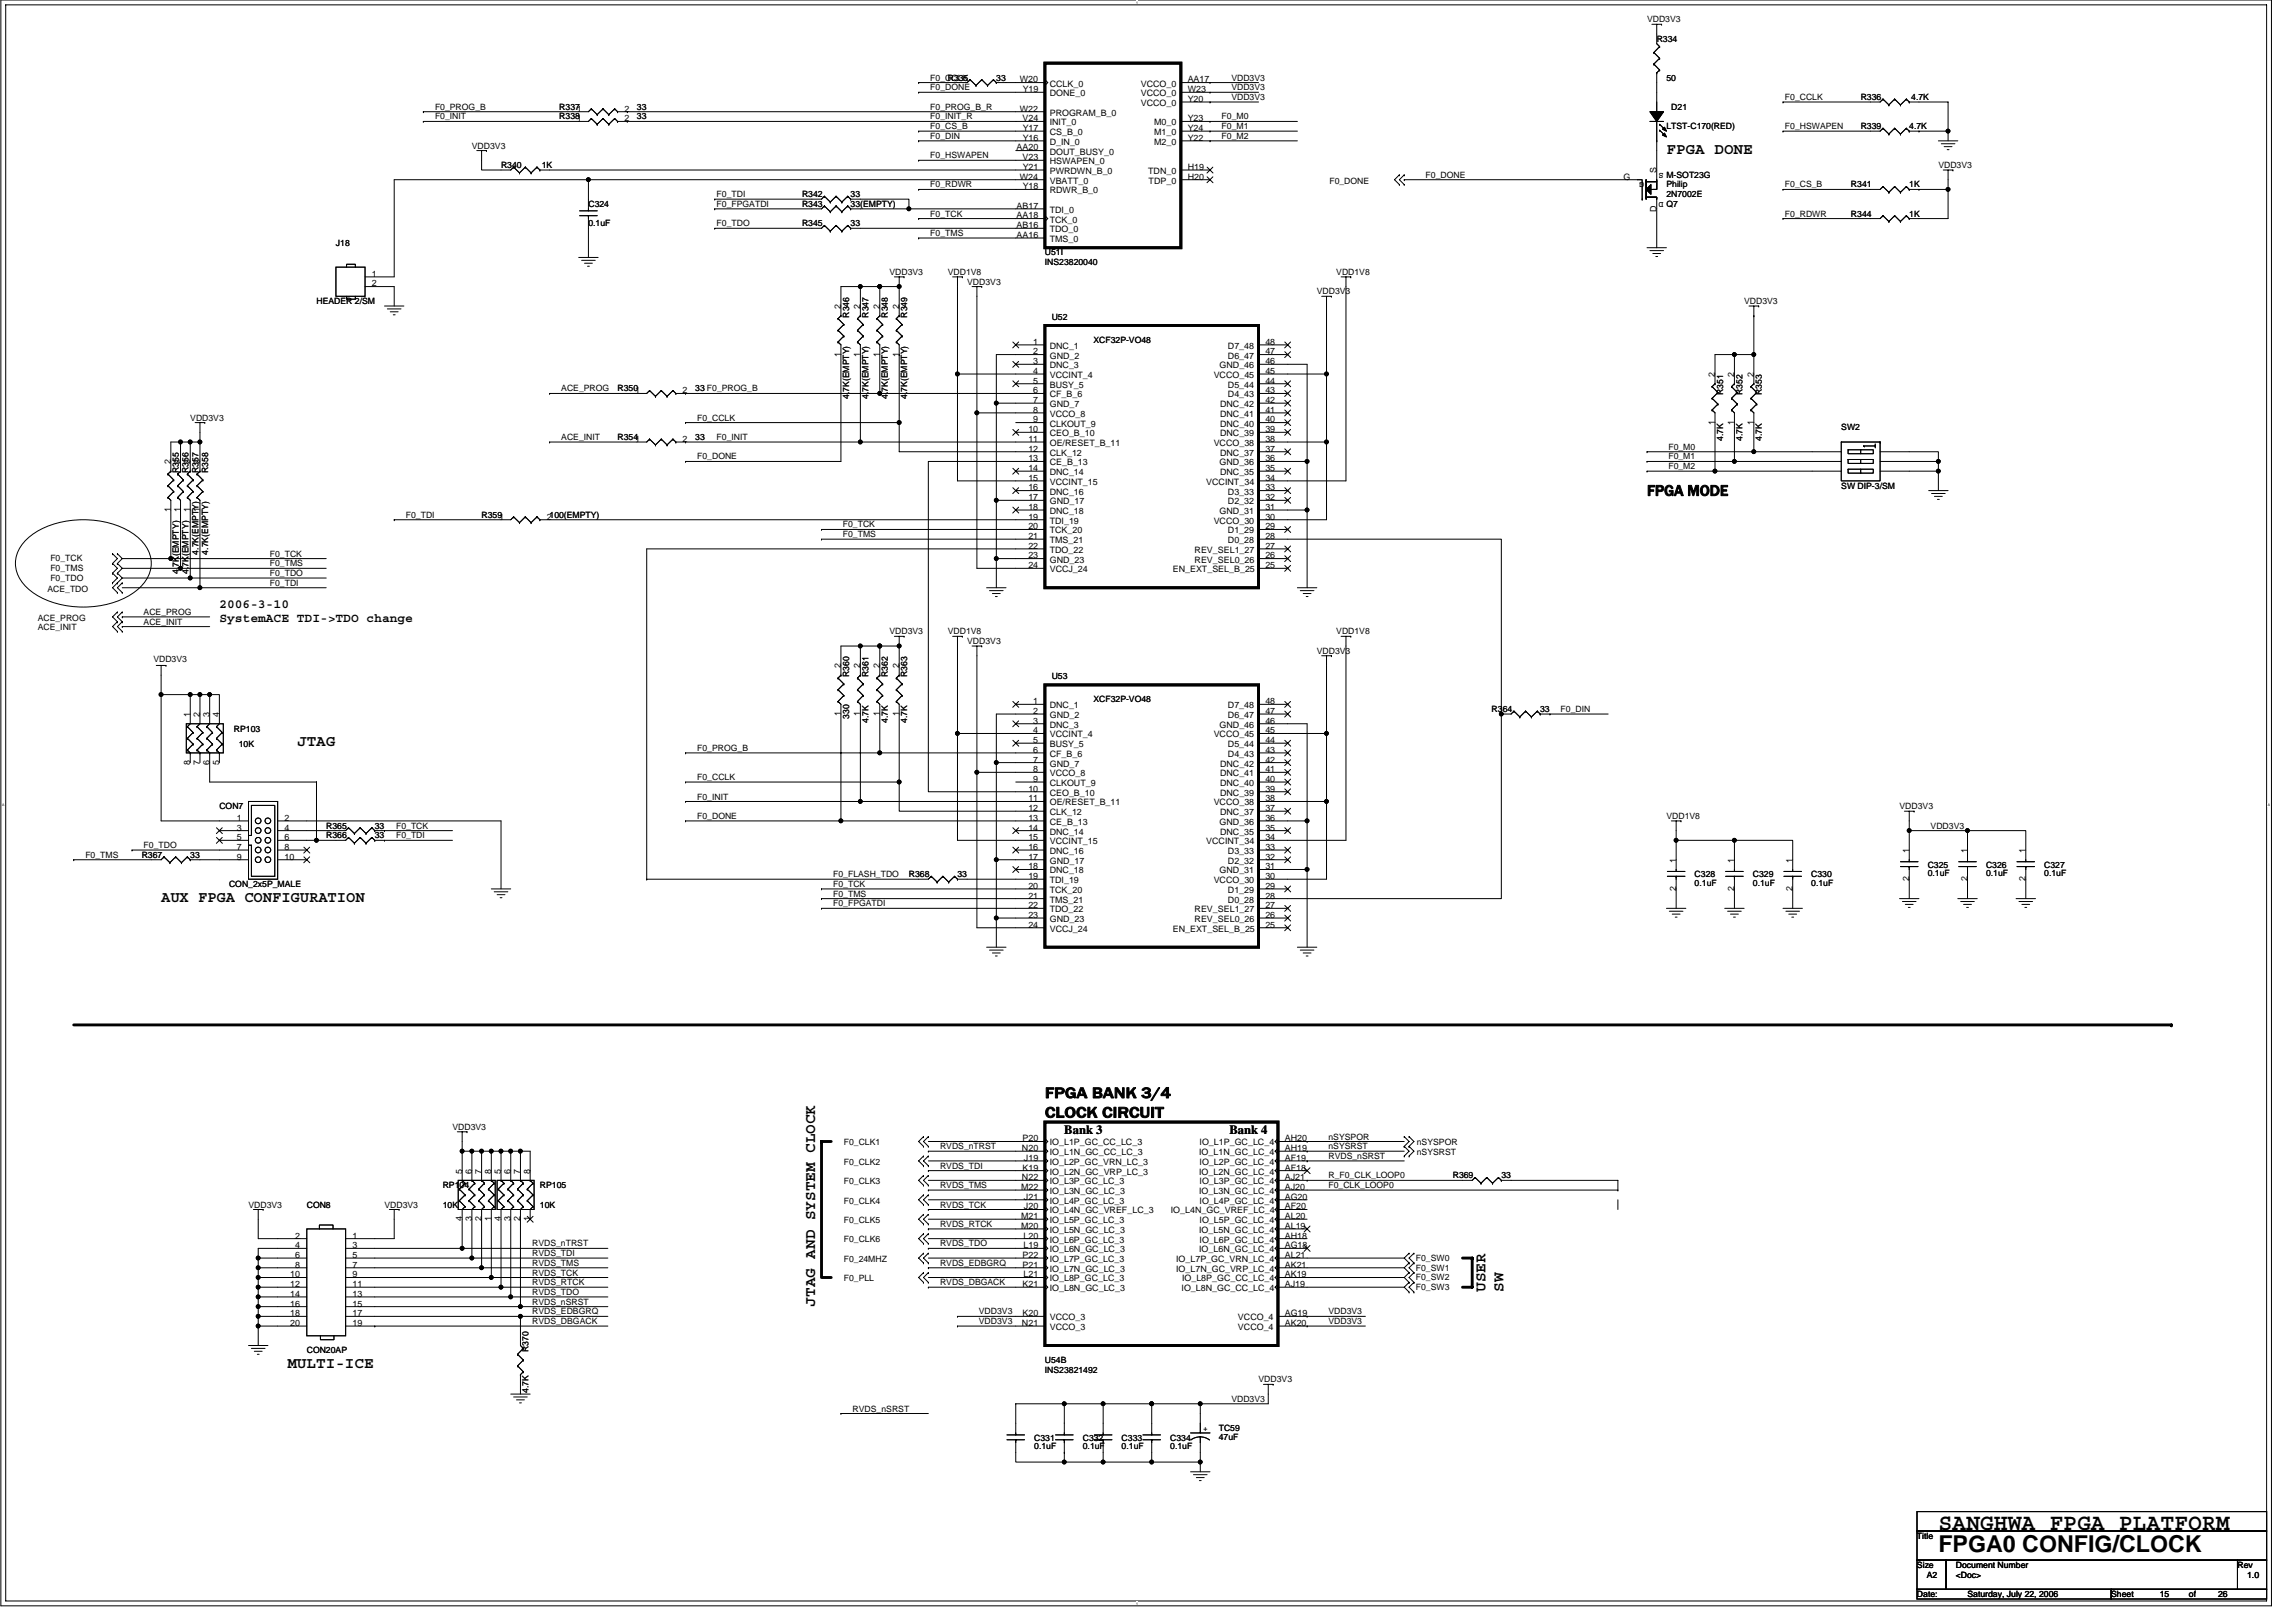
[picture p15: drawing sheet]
<svg xmlns="http://www.w3.org/2000/svg" width="420mm" height="297mm" viewBox="0 0 420 297" stroke-linecap="round" stroke-linejoin="round" font-family="sans-serif">
<defs><g id="words">
<text font-size="4.3" x="354.9" y="284">FPGA0 CONFIG/CLOCK</text>
<text font-size="4.2" x="354.9" y="280">SANGHWA FPGA PLATFORM</text>
<g font-size="2.8">
<text x="305.1" y="28.1">FPGA DONE</text>
<text x="301.5" y="90.7">FPGA MODE</text>
<text x="54.4" y="136.6">JTAG</text>
<text x="29.5" y="165">AUX FPGA CONFIGURATION</text>
<text x="191.3" y="201">FPGA BANK 3/4</text>
<text x="191.3" y="204.5">CLOCK CIRCUIT</text>
<text x="149.3" y="239.1" transform="rotate(-90 149.3 239.1)">JTAG AND SYSTEM CLOCK</text>
<text x="271.9" y="236.5" transform="rotate(-90 271.9 236.5)">USER</text>
<text x="275.3" y="236.5" transform="rotate(-90 275.3 236.5)">SW</text>
<text x="52.6" y="250.4">MULTI-ICE</text>
</g>
<g font-size="2.3">
<text x="40.2" y="111.3">2006-3-10</text>
<text x="40.2" y="113.9">SystemACE TDI-&gt;TDO change</text>
<text x="194.8" y="207.5">Bank 3</text>
<text x="225.1" y="207.5">Bank 4</text>
</g>
<g font-size="1.6">
<text x="301.5" y="4.1">VDD3V3</text>
<text x="303.3" y="7.6">R334</text>
<text x="170.3" y="16.5">F0_DONE</text>
<text x="170.3" y="14.8">F0_CCLK</text>
<text x="173.5" y="14.8">R335</text>
<text x="182.4" y="14.8">33</text>
<text x="186.7" y="15.1">W20</text>
<text x="187.2" y="16.9">Y19</text>
<text x="192.2" y="15.8">CCLK_0</text>
<text x="192.2" y="17.6">DONE_0</text>
<text x="208.9" y="15.8">VCCO_0</text>
<text x="208.9" y="17.6">VCCO_0</text>
<text x="217.4" y="15.1">AA17</text>
<text x="217.4" y="16.9">W23</text>
<text x="225.4" y="14.8">VDD3V3</text>
<text x="225.4" y="16.5">VDD3V3</text>
<text x="305.1" y="14.8">50</text>
<text x="79.6" y="20.1">F0_PROG_B</text>
<text x="79.6" y="21.9">F0_INIT</text>
<text x="102.4" y="21.9">R3381</text>
<text x="102.4" y="20.1">R3371</text>
<text x="114.3" y="22.2">2</text>
<text x="114.3" y="20.4">2</text>
<text x="116.6" y="21.9">33</text>
<text x="116.6" y="20.1">33</text>
<text x="170.3" y="23.6">F0_CS_B</text>
<text x="170.3" y="20.1">F0_PROG_B_R</text>
<text x="170.3" y="21.9">F0_INIT_R</text>
<text x="186.7" y="20.4">W22</text>
<text x="187.2" y="22.2">V24</text>
<text x="187.2" y="24">Y17</text>
<text x="192.2" y="21.2">PROGRAM_B_0</text>
<text x="192.2" y="22.9">INIT_0</text>
<text x="208.9" y="19.4">VCCO_0</text>
<text x="211.3" y="22.9">M0_0</text>
<text x="217.4" y="22.2">Y23</text>
<text x="217.4" y="24">Y24</text>
<text x="217.4" y="18.6">Y20</text>
<text x="223.7" y="21.9">F0_M0</text>
<text x="223.7" y="23.6">F0_M1</text>
<text x="225.4" y="18.3">VDD3V3</text>
<text x="305.1" y="23.6">LTST-C170(RED)</text>
<text x="306" y="20.1">D21</text>
<text x="326.8" y="23.6">F0_HSWAPEN</text>
<text x="326.8" y="18.3">F0_CCLK</text>
<text x="340.6" y="23.6">R339</text>
<text x="340.6" y="18.3">R336</text>
<text x="349.5" y="23.6">4.7K</text>
<text x="349.9" y="18.3">4.7K</text>
<text x="86.4" y="27.2">VDD3V3</text>
<text x="170.3" y="29">F0_HSWAPEN</text>
<text x="170.3" y="25.4">F0_DIN</text>
<text x="186.1" y="27.5">AA20</text>
<text x="187.2" y="29.3">V23</text>
<text x="187.2" y="25.8">Y16</text>
<text x="192.2" y="26.5">D_IN_0</text>
<text x="192.2" y="24.7">CS_B_0</text>
<text x="192.2" y="28.3">DOUT_BUSY_0</text>
<text x="211.3" y="26.5">M2_0</text>
<text x="211.3" y="24.7">M1_0</text>
<text x="217.4" y="25.8">Y22</text>
<text x="223.7" y="25.4">F0_M2</text>
<text x="91.7" y="30.8">R340</text>
<text x="99.2" y="30.8">1K</text>
<text x="170.3" y="34.3">F0_RDWR</text>
<text x="186.7" y="32.9">W24</text>
<text x="187.2" y="34.6">Y18</text>
<text x="187.2" y="31.1">Y21</text>
<text x="192.2" y="30.1">HSWAPEN_0</text>
<text x="192.2" y="35.4">RDWR_B_0</text>
<text x="192.2" y="33.6">VBATT_0</text>
<text x="192.2" y="31.8">PWRDWN_B_0</text>
<text x="210.2" y="31.8">TDN_0</text>
<text x="210.3" y="33.6">TDP_0</text>
<text x="217.4" y="31.1">H19</text>
<text x="217.4" y="32.9">H20</text>
<text x="243.4" y="33.6">F0_DONE</text>
<text x="261" y="32.5">F0_DONE</text>
<text x="297.3" y="32.9">G</text>
<text x="301" y="33.4" transform="rotate(180 301 33.4)">G</text>
<text x="303.3" y="31.6" transform="rotate(-90 303.3 31.6)">S</text>
<text x="304.6" y="31.6" transform="rotate(180 304.6 31.6)">S</text>
<text x="305.1" y="32.5">M-SOT23G</text>
<text x="305.1" y="34.3">Philip</text>
<text x="326.8" y="34.3">F0_CS_B</text>
<text x="338.9" y="34.3">R341</text>
<text x="349.5" y="34.3">1K</text>
<text x="354.9" y="30.8">VDD3V3</text>
<text x="107.7" y="37.9">C324</text>
<text x="107.7" y="41.4">0.1uF</text>
<text x="131.2" y="41.4">F0_TDO</text>
<text x="131.2" y="37.9">F0_FPGATDI</text>
<text x="131.2" y="36.1">F0_TDI</text>
<text x="146.8" y="37.9">R343</text>
<text x="146.8" y="36.1">R342</text>
<text x="146.8" y="41.4">R345</text>
<text x="155.7" y="37.9">33(EMPTY)</text>
<text x="155.7" y="36.1">33</text>
<text x="155.7" y="41.4">33</text>
<text x="170.3" y="39.6">F0_TCK</text>
<text x="186.1" y="41.8">AB16</text>
<text x="186.1" y="40">AA18</text>
<text x="186.1" y="38.2">AB17</text>
<text x="192.2" y="40.7">TCK_0</text>
<text x="192.2" y="38.9">TDI_0</text>
<text x="303.3" y="38.9" transform="rotate(-90 303.3 38.9)">D</text>
<text x="304.6" y="36.9" transform="rotate(180 304.6 36.9)">D</text>
<text x="305.1" y="37.9">Q7</text>
<text x="305.1" y="36.1">2N7002E</text>
<text x="326.8" y="39.6">F0_RDWR</text>
<text x="338.9" y="39.6">R344</text>
<text x="349.5" y="39.6">1K</text>
<text x="61.5" y="45">J18</text>
<text x="170.3" y="43.2">F0_TMS</text>
<text x="186.1" y="43.5">AA16</text>
<text x="191.3" y="46.8">U51I</text>
<text x="192.2" y="44.3">TMS_0</text>
<text x="192.2" y="42.5">TDO_0</text>
<text x="68.1" y="50.7">1</text>
<text x="68.1" y="52.4">2</text>
<text x="162.8" y="50.3">VDD3V3</text>
<text x="173.5" y="50.3">VDD1V8</text>
<text x="177.1" y="52.1">VDD3V3</text>
<text x="191.3" y="48.5">INS23820040</text>
<text x="241.1" y="53.9">VDD3V3</text>
<text x="244.6" y="50.3">VDD1V8</text>
<text x="57.9" y="55.6">HEADER 2/SM</text>
<text x="153.9" y="56.5" transform="rotate(-90 153.9 56.5)">2</text>
<text x="155.4" y="58.1" transform="rotate(-90 155.4 58.1)">R346</text>
<text x="157.5" y="56.5" transform="rotate(-90 157.5 56.5)">2</text>
<text x="159" y="58.1" transform="rotate(-90 159 58.1)">R347</text>
<text x="161" y="56.5" transform="rotate(-90 161 56.5)">2</text>
<text x="162.5" y="58.1" transform="rotate(-90 162.5 58.1)">R348</text>
<text x="164.6" y="56.5" transform="rotate(-90 164.6 56.5)">2</text>
<text x="166.1" y="58.1" transform="rotate(-90 166.1 58.1)">R349</text>
<text x="192.5" y="58.5">U52</text>
<text x="319.3" y="55.6">VDD3V3</text>
<text x="153.9" y="65.3" transform="rotate(-90 153.9 65.3)">1</text>
<text x="157.5" y="65.3" transform="rotate(-90 157.5 65.3)">1</text>
<text x="161" y="65.3" transform="rotate(-90 161 65.3)">1</text>
<text x="164.6" y="65.3" transform="rotate(-90 164.6 65.3)">1</text>
<text x="189.2" y="63.1">1</text>
<text x="189.2" y="64.9">2</text>
<text x="192.2" y="63.8">DNC_1</text>
<text x="192.2" y="65.6">GND_2</text>
<text x="200.2" y="62.8">XCF32P-VO48</text>
<text x="224.8" y="63.8">D7_48</text>
<text x="224.8" y="65.6">D6_47</text>
<text x="231.7" y="63.1">48</text>
<text x="231.7" y="64.9">47</text>
<text x="102.8" y="71.6">ACE_PROG</text>
<text x="113.1" y="71.6">R3501</text>
<text x="125" y="72">2</text>
<text x="127.3" y="71.6">33 F0_PROG_B</text>
<text x="189.2" y="66.7">3</text>
<text x="189.2" y="68.4">4</text>
<text x="189.2" y="70.2">5</text>
<text x="189.2" y="72">6</text>
<text x="192.2" y="67.4">DNC_3</text>
<text x="192.2" y="69.2">VCCINT_4</text>
<text x="192.2" y="71">BUSY_5</text>
<text x="222.2" y="69.2">VCCO_45</text>
<text x="223.3" y="67.4">GND_46</text>
<text x="224.8" y="71">D5_44</text>
<text x="231.7" y="70.2">44</text>
<text x="231.7" y="72">43</text>
<text x="231.7" y="66.7">46</text>
<text x="231.7" y="68.4">45</text>
<text x="314" y="69" transform="rotate(-90 314 69)">2</text>
<text x="317.5" y="69" transform="rotate(-90 317.5 69)">2</text>
<text x="321.1" y="69" transform="rotate(-90 321.1 69)">2</text>
<text x="34.8" y="77">VDD3V3</text>
<text x="127.6" y="77">F0_CCLK</text>
<text x="155.4" y="73.1" transform="rotate(-90 155.4 73.1)">4.7K(EMPTY)</text>
<text x="159" y="73.1" transform="rotate(-90 159 73.1)">4.7K(EMPTY)</text>
<text x="162.5" y="73.1" transform="rotate(-90 162.5 73.1)">4.7K(EMPTY)</text>
<text x="166.1" y="73.1" transform="rotate(-90 166.1 73.1)">4.7K(EMPTY)</text>
<text x="189.2" y="73.8">7</text>
<text x="189.2" y="75.5">8</text>
<text x="189.2" y="77.3">9</text>
<text x="192.2" y="72.7">CF_B_6</text>
<text x="192.2" y="74.5">GND_7</text>
<text x="192.2" y="76.3">VCCO_8</text>
<text x="223.4" y="74.5">DNC_42</text>
<text x="223.4" y="76.3">DNC_41</text>
<text x="224.8" y="72.7">D4_43</text>
<text x="231.7" y="73.8">42</text>
<text x="231.7" y="75.5">41</text>
<text x="231.7" y="77.3">40</text>
<text x="314" y="77.7" transform="rotate(-90 314 77.7)">1</text>
<text x="315.5" y="72.4" transform="rotate(-90 315.5 72.4)">R351</text>
<text x="317.5" y="77.7" transform="rotate(-90 317.5 77.7)">1</text>
<text x="319" y="72.4" transform="rotate(-90 319 72.4)">R352</text>
<text x="321.1" y="77.7" transform="rotate(-90 321.1 77.7)">1</text>
<text x="322.6" y="72.4" transform="rotate(-90 322.6 72.4)">R353</text>
<text x="102.8" y="80.5">ACE_INIT</text>
<text x="113.1" y="80.5">R3541</text>
<text x="125" y="80.9">2</text>
<text x="127.3" y="80.5">33</text>
<text x="131.2" y="80.5">F0_INIT</text>
<text x="188.3" y="79.1">10</text>
<text x="188.3" y="80.9">11</text>
<text x="188.3" y="82.7">12</text>
<text x="192.2" y="78.1">CLKOUT_9</text>
<text x="192.2" y="79.8">CEO_B_10</text>
<text x="192.2" y="81.6">OE/RESET_B_11</text>
<text x="192.2" y="83.4">CLK_12</text>
<text x="222.2" y="81.6">VCCO_38</text>
<text x="223.4" y="78.1">DNC_40</text>
<text x="223.4" y="79.8">DNC_39</text>
<text x="223.4" y="83.4">DNC_37</text>
<text x="231.7" y="79.1">39</text>
<text x="231.7" y="82.7">37</text>
<text x="231.7" y="80.9">38</text>
<text x="305.4" y="82.3">F0_M0</text>
<text x="315.5" y="80.7" transform="rotate(-90 315.5 80.7)">4.7K</text>
<text x="319" y="80.7" transform="rotate(-90 319 80.7)">4.7K</text>
<text x="322.6" y="80.7" transform="rotate(-90 322.6 80.7)">4.7K</text>
<text x="337.1" y="78.8">SW2</text>
<text x="31.3" y="85" transform="rotate(-90 31.3 85)">2</text>
<text x="32.8" y="86.6" transform="rotate(-90 32.8 86.6)">R355</text>
<text x="33" y="85" transform="rotate(-90 33 85)">2</text>
<text x="34.5" y="86.6" transform="rotate(-90 34.5 86.6)">R356</text>
<text x="34.8" y="85" transform="rotate(-90 34.8 85)">2</text>
<text x="36.3" y="86.6" transform="rotate(-90 36.3 86.6)">R357</text>
<text x="36.6" y="85" transform="rotate(-90 36.6 85)">2</text>
<text x="38.1" y="86.6" transform="rotate(-90 38.1 86.6)">R358</text>
<text x="127.6" y="84.1">F0_DONE</text>
<text x="188.3" y="84.4">13</text>
<text x="188.3" y="86.2">14</text>
<text x="188.3" y="88">15</text>
<text x="188.3" y="89.8">16</text>
<text x="192.2" y="85.2">CE_B_13</text>
<text x="192.2" y="87">DNC_14</text>
<text x="192.2" y="88.7">VCCINT_15</text>
<text x="220.8" y="88.7">VCCINT_34</text>
<text x="223.3" y="85.2">GND_36</text>
<text x="223.4" y="87">DNC_35</text>
<text x="231.7" y="89.8">33</text>
<text x="231.7" y="84.4">36</text>
<text x="231.7" y="86.2">35</text>
<text x="231.7" y="88">34</text>
<text x="305.4" y="84.1">F0_M1</text>
<text x="305.4" y="85.9">F0_M2</text>
<text x="337.1" y="89.4">SW DIP-3/SM</text>
<text x="31.3" y="93.7" transform="rotate(-90 31.3 93.7)">1</text>
<text x="33" y="93.7" transform="rotate(-90 33 93.7)">1</text>
<text x="34.8" y="93.7" transform="rotate(-90 34.8 93.7)">1</text>
<text x="36.6" y="93.7" transform="rotate(-90 36.6 93.7)">1</text>
<text x="74.3" y="94.8">F0_TDI</text>
<text x="88.2" y="94.8">R3591</text>
<text x="100.1" y="95.1">2100(EMPTY)</text>
<text x="188.3" y="91.5">17</text>
<text x="188.3" y="93.3">18</text>
<text x="188.3" y="95.1">19</text>
<text x="192.2" y="90.5">DNC_16</text>
<text x="192.2" y="92.3">GND_17</text>
<text x="192.2" y="94.1">DNC_18</text>
<text x="192.2" y="95.8">TDI_19</text>
<text x="222.2" y="95.8">VCCO_30</text>
<text x="223.3" y="94.1">GND_31</text>
<text x="224.8" y="90.5">D3_33</text>
<text x="224.8" y="92.3">D2_32</text>
<text x="231.7" y="91.5">32</text>
<text x="231.7" y="93.3">31</text>
<text x="231.7" y="95.1">30</text>
<text x="36.3" y="101.5" transform="rotate(-90 36.3 101.5)">4.7K(EMPTY)</text>
<text x="38.1" y="101.5" transform="rotate(-90 38.1 101.5)">4.7K(EMPTY)</text>
<text x="49.4" y="101.9">F0_TCK</text>
<text x="154.3" y="96.5">F0_TCK</text>
<text x="154.3" y="98.3">F0_TMS</text>
<text x="188.3" y="96.9">20</text>
<text x="188.3" y="98.7">21</text>
<text x="188.3" y="100.4">22</text>
<text x="192.2" y="97.6">TCK_20</text>
<text x="192.2" y="99.4">TMS_21</text>
<text x="192.2" y="101.2">TDO_22</text>
<text x="218.7" y="101.2">REV_SEL1_27</text>
<text x="224.8" y="97.6">D1_29</text>
<text x="224.8" y="99.4">D0_28</text>
<text x="231.7" y="96.9">29</text>
<text x="231.7" y="98.7">28</text>
<text x="231.7" y="100.4">27</text>
<text x="9.2" y="104.5">F0_TMS</text>
<text x="9.2" y="106.3">F0_TDO</text>
<text x="9.2" y="102.8">F0_TCK</text>
<text x="32.8" y="105.1" transform="rotate(-90 32.8 105.1)">4.7K(EMPTY)</text>
<text x="34.5" y="105.1" transform="rotate(-90 34.5 105.1)">4.7K(EMPTY)</text>
<text x="49.4" y="103.7">F0_TMS</text>
<text x="49.4" y="105.4">F0_TDO</text>
<text x="49.4" y="107.2">F0_TDI</text>
<text x="188.3" y="102.2">23</text>
<text x="188.3" y="104">24</text>
<text x="192.2" y="103">GND_23</text>
<text x="192.2" y="104.7">VCCJ_24</text>
<text x="214.7" y="104.7">EN_EXT_SEL_B_25</text>
<text x="218.7" y="103">REV_SEL0_26</text>
<text x="231.7" y="104">25</text>
<text x="231.7" y="102.2">26</text>
<text x="6.9" y="113.6">ACE_PROG</text>
<text x="8.7" y="108.3">ACE_TDO</text>
<text x="26.3" y="112.5">ACE_PROG</text>
<text x="6.9" y="115.4">ACE_INIT</text>
<text x="26.3" y="114.3">ACE_INIT</text>
<text x="162.8" y="116.1">VDD3V3</text>
<text x="173.5" y="116.1">VDD1V8</text>
<text x="177.1" y="117.9">VDD3V3</text>
<text x="241.1" y="119.7">VDD3V3</text>
<text x="244.6" y="116.1">VDD1V8</text>
<text x="28.1" y="121.1">VDD3V3</text>
<text x="153.9" y="122.3" transform="rotate(-90 153.9 122.3)">2</text>
<text x="155.4" y="123.9" transform="rotate(-90 155.4 123.9)">R360</text>
<text x="157.5" y="122.3" transform="rotate(-90 157.5 122.3)">2</text>
<text x="159" y="123.9" transform="rotate(-90 159 123.9)">R361</text>
<text x="161" y="122.3" transform="rotate(-90 161 122.3)">2</text>
<text x="162.5" y="123.9" transform="rotate(-90 162.5 123.9)">R362</text>
<text x="164.6" y="122.3" transform="rotate(-90 164.6 122.3)">2</text>
<text x="166.1" y="123.9" transform="rotate(-90 166.1 123.9)">R363</text>
<text x="192.5" y="124.3">U53</text>
<text x="34.8" y="131.2" transform="rotate(-90 34.8 131.2)">1</text>
<text x="36.6" y="131.2" transform="rotate(-90 36.6 131.2)">2</text>
<text x="38.4" y="131.2" transform="rotate(-90 38.4 131.2)">3</text>
<text x="40.1" y="131.2" transform="rotate(-90 40.1 131.2)">4</text>
<text x="153.9" y="131.1" transform="rotate(-90 153.9 131.1)">1</text>
<text x="155.4" y="131.6" transform="rotate(-90 155.4 131.6)">330</text>
<text x="157.5" y="131.1" transform="rotate(-90 157.5 131.1)">1</text>
<text x="161" y="131.1" transform="rotate(-90 161 131.1)">1</text>
<text x="164.6" y="131.1" transform="rotate(-90 164.6 131.1)">1</text>
<text x="189.2" y="128.9">1</text>
<text x="189.2" y="130.7">2</text>
<text x="192.2" y="129.6">DNC_1</text>
<text x="192.2" y="131.4">GND_2</text>
<text x="200.2" y="128.5">XCF32P-VO48</text>
<text x="224.8" y="129.6">D7_48</text>
<text x="224.8" y="131.4">D6_47</text>
<text x="231.7" y="128.9">48</text>
<text x="231.7" y="130.7">47</text>
<text x="273.1" y="130.3">R364</text>
<text x="282" y="130.3">33</text>
<text x="285.7" y="130.3">F0_DIN</text>
<text x="42.8" y="133.9">RP103</text>
<text x="43.7" y="136.7">10K</text>
<text x="127.6" y="137.4">F0_PROG_B</text>
<text x="159" y="132.3" transform="rotate(-90 159 132.3)">4.7K</text>
<text x="162.5" y="132.3" transform="rotate(-90 162.5 132.3)">4.7K</text>
<text x="166.1" y="132.3" transform="rotate(-90 166.1 132.3)">4.7K</text>
<text x="189.2" y="132.4">3</text>
<text x="189.2" y="134.2">4</text>
<text x="189.2" y="136">5</text>
<text x="189.2" y="137.8">6</text>
<text x="192.2" y="133.2">DNC_3</text>
<text x="192.2" y="135">VCCINT_4</text>
<text x="192.2" y="136.7">BUSY_5</text>
<text x="222.2" y="135">VCCO_45</text>
<text x="223.3" y="133.2">GND_46</text>
<text x="224.8" y="136.7">D5_44</text>
<text x="231.7" y="136">44</text>
<text x="231.7" y="137.8">43</text>
<text x="231.7" y="132.4">46</text>
<text x="231.7" y="134.2">45</text>
<text x="34.8" y="140" transform="rotate(-90 34.8 140)">8</text>
<text x="36.6" y="140" transform="rotate(-90 36.6 140)">7</text>
<text x="38.4" y="140" transform="rotate(-90 38.4 140)">6</text>
<text x="40.1" y="140" transform="rotate(-90 40.1 140)">5</text>
<text x="127.6" y="142.8">F0_CCLK</text>
<text x="189.2" y="139.6">7</text>
<text x="189.2" y="141.3">8</text>
<text x="189.2" y="143.1">9</text>
<text x="192.2" y="138.5">CF_B_6</text>
<text x="192.2" y="140.3">GND_7</text>
<text x="192.2" y="142.1">VCCO_8</text>
<text x="192.2" y="143.8">CLKOUT_9</text>
<text x="223.4" y="140.3">DNC_42</text>
<text x="223.4" y="142.1">DNC_41</text>
<text x="223.4" y="143.8">DNC_40</text>
<text x="224.8" y="138.5">D4_43</text>
<text x="231.7" y="139.6">42</text>
<text x="231.7" y="141.3">41</text>
<text x="231.7" y="143.1">40</text>
<text x="40.2" y="148.1">CON7</text>
<text x="127.6" y="149.9">F0_DONE</text>
<text x="127.6" y="146.3">F0_INIT</text>
<text x="188.3" y="144.9">10</text>
<text x="188.3" y="146.7">11</text>
<text x="188.3" y="148.4">12</text>
<text x="192.2" y="145.6">CEO_B_10</text>
<text x="192.2" y="147.4">OE/RESET_B_11</text>
<text x="192.2" y="149.2">CLK_12</text>
<text x="222.2" y="147.4">VCCO_38</text>
<text x="223.4" y="145.6">DNC_39</text>
<text x="223.4" y="149.2">DNC_37</text>
<text x="231.7" y="144.9">39</text>
<text x="231.7" y="148.4">37</text>
<text x="231.7" y="146.7">38</text>
<text x="305.1" y="149.9">VDD1V8</text>
<text x="347.8" y="148.1">VDD3V3</text>
<text x="26.3" y="155.2">F0_TDO</text>
<text x="43.4" y="150.2">1</text>
<text x="43.4" y="152">3</text>
<text x="43.4" y="153.8">5</text>
<text x="43.4" y="155.6">7</text>
<text x="52.1" y="150.2">2</text>
<text x="52.1" y="152">4</text>
<text x="52.1" y="153.8">6</text>
<text x="52.1" y="155.6">8</text>
<text x="59.7" y="151.7">R365</text>
<text x="59.7" y="153.4">R366</text>
<text x="68.6" y="151.7">33</text>
<text x="68.6" y="153.4">33</text>
<text x="72.5" y="151.7">F0_TCK</text>
<text x="72.5" y="153.4">F0_TDI</text>
<text x="188.3" y="150.2">13</text>
<text x="188.3" y="152">14</text>
<text x="188.3" y="153.8">15</text>
<text x="188.3" y="155.6">16</text>
<text x="192.2" y="151">CE_B_13</text>
<text x="192.2" y="152.7">DNC_14</text>
<text x="192.2" y="154.5">VCCINT_15</text>
<text x="220.8" y="154.5">VCCINT_34</text>
<text x="223.3" y="151">GND_36</text>
<text x="223.4" y="152.7">DNC_35</text>
<text x="231.7" y="155.6">33</text>
<text x="231.7" y="150.2">36</text>
<text x="231.7" y="152">35</text>
<text x="231.7" y="153.8">34</text>
<text x="353.5" y="151.7">VDD3V3</text>
<text x="15.6" y="157">F0_TMS</text>
<text x="25.9" y="157">R367</text>
<text x="34.8" y="157">33</text>
<text x="43.4" y="157.3">9</text>
<text x="52.1" y="157.3">10</text>
<text x="152.5" y="160.5">F0_FLASH_TDO</text>
<text x="166.4" y="160.5">R368</text>
<text x="175.3" y="160.5">33</text>
<text x="188.3" y="157.3">17</text>
<text x="188.3" y="159.1">18</text>
<text x="188.3" y="160.9">19</text>
<text x="192.2" y="156.3">DNC_16</text>
<text x="192.2" y="158.1">GND_17</text>
<text x="192.2" y="159.9">DNC_18</text>
<text x="192.2" y="161.6">TDI_19</text>
<text x="222.2" y="161.6">VCCO_30</text>
<text x="223.3" y="159.9">GND_31</text>
<text x="224.8" y="156.3">D3_33</text>
<text x="224.8" y="158.1">D2_32</text>
<text x="231.7" y="157.3">32</text>
<text x="231.7" y="159.1">31</text>
<text x="231.7" y="160.9">30</text>
<text x="306.8" y="157.9" transform="rotate(-90 306.8 157.9)">1</text>
<text x="310.2" y="160.5">C328</text>
<text x="317.5" y="157.9" transform="rotate(-90 317.5 157.9)">1</text>
<text x="320.9" y="160.5">C329</text>
<text x="328.2" y="157.9" transform="rotate(-90 328.2 157.9)">1</text>
<text x="331.6" y="160.5">C330</text>
<text x="349.5" y="161.3" transform="rotate(-90 349.5 161.3)">2</text>
<text x="349.5" y="156.1" transform="rotate(-90 349.5 156.1)">1</text>
<text x="352.9" y="158.8">C325</text>
<text x="352.9" y="160.4">0.1uF</text>
<text x="360.2" y="161.3" transform="rotate(-90 360.2 161.3)">2</text>
<text x="360.2" y="156.1" transform="rotate(-90 360.2 156.1)">1</text>
<text x="363.6" y="158.8">C326</text>
<text x="363.6" y="160.4">0.1uF</text>
<text x="370.8" y="161.3" transform="rotate(-90 370.8 161.3)">2</text>
<text x="370.8" y="156.1" transform="rotate(-90 370.8 156.1)">1</text>
<text x="374.3" y="158.8">C327</text>
<text x="374.3" y="160.4">0.1uF</text>
<text x="41.9" y="162.3">CON_2x5P_MALE</text>
<text x="152.5" y="165.9">F0_FPGATDI</text>
<text x="152.5" y="164.1">F0_TMS</text>
<text x="152.5" y="162.3">F0_TCK</text>
<text x="188.3" y="162.7">20</text>
<text x="188.3" y="164.4">21</text>
<text x="188.3" y="166.2">22</text>
<text x="188.3" y="168">23</text>
<text x="192.2" y="163.4">TCK_20</text>
<text x="192.2" y="165.2">TMS_21</text>
<text x="192.2" y="167">TDO_22</text>
<text x="218.7" y="167">REV_SEL1_27</text>
<text x="224.8" y="163.4">D1_29</text>
<text x="224.8" y="165.2">D0_28</text>
<text x="231.7" y="162.7">29</text>
<text x="231.7" y="164.4">28</text>
<text x="231.7" y="166.2">27</text>
<text x="231.7" y="168">26</text>
<text x="306.8" y="163.1" transform="rotate(-90 306.8 163.1)">2</text>
<text x="310.2" y="162.2">0.1uF</text>
<text x="317.5" y="163.1" transform="rotate(-90 317.5 163.1)">2</text>
<text x="320.9" y="162.2">0.1uF</text>
<text x="328.2" y="163.1" transform="rotate(-90 328.2 163.1)">2</text>
<text x="331.6" y="162.2">0.1uF</text>
<text x="188.3" y="169.8">24</text>
<text x="192.2" y="168.7">GND_23</text>
<text x="192.2" y="170.5">VCCJ_24</text>
<text x="214.7" y="170.5">EN_EXT_SEL_B_25</text>
<text x="218.7" y="168.7">REV_SEL0_26</text>
<text x="231.7" y="169.8">25</text>
<text x="82.8" y="206.8">VDD3V3</text>
<text x="154.5" y="209.6">F0_CLK1</text>
<text x="187.2" y="208.9">P20</text>
<text x="192.2" y="209.6">IO_L1P_GC_CC_LC_3</text>
<text x="219.6" y="209.6">IO_L1P_GC_LC_4</text>
<text x="235.2" y="208.9">AH20</text>
<text x="243.2" y="208.6">nSYSPOR</text>
<text x="259.4" y="209.6">nSYSPOR</text>
<text x="84.6" y="214.8" transform="rotate(-90 84.6 214.8)">5</text>
<text x="86.4" y="214.8" transform="rotate(-90 86.4 214.8)">6</text>
<text x="88.1" y="214.8" transform="rotate(-90 88.1 214.8)">7</text>
<text x="89.9" y="214.8" transform="rotate(-90 89.9 214.8)">8</text>
<text x="91.7" y="214.8" transform="rotate(-90 91.7 214.8)">5</text>
<text x="93.5" y="214.8" transform="rotate(-90 93.5 214.8)">6</text>
<text x="95.3" y="214.8" transform="rotate(-90 95.3 214.8)">7</text>
<text x="97" y="214.8" transform="rotate(-90 97 214.8)">8</text>
<text x="154.5" y="213.2">F0_CLK2</text>
<text x="172.1" y="210.3">RVDS_nTRST</text>
<text x="172.1" y="213.9">RVDS_TDI</text>
<text x="187.1" y="210.7">N20</text>
<text x="187.2" y="214.2">K19</text>
<text x="187.5" y="212.4">J19</text>
<text x="192.2" y="211.4">IO_L1N_GC_CC_LC_3</text>
<text x="192.2" y="213.2">IO_L2P_GC_VRN_LC_3</text>
<text x="192.2" y="215">IO_L2N_GC_VRP_LC_3</text>
<text x="219.5" y="211.4">IO_L1N_GC_LC_4</text>
<text x="219.5" y="215">IO_L2N_GC_LC_4</text>
<text x="219.6" y="213.2">IO_L2P_GC_LC_4</text>
<text x="235.2" y="210.7">AH19</text>
<text x="235.2" y="214.2">AF18</text>
<text x="235.2" y="212.4">AF19</text>
<text x="243.2" y="210.3">nSYSRST</text>
<text x="243.2" y="215.7">R_F0_CLK_LOOP0</text>
<text x="243.2" y="212.1">RVDS_nSRST</text>
<text x="259.4" y="211.4">nSYSRST</text>
<text x="266" y="215.7">R369</text>
<text x="274.9" y="215.7">33</text>
<text x="45.5" y="221">VDD3V3</text>
<text x="56.2" y="221">CON8</text>
<text x="70.4" y="221">VDD3V3</text>
<text x="81.1" y="217.4">RP104</text>
<text x="81.1" y="221">10K</text>
<text x="98.8" y="217.4">RP105</text>
<text x="98.8" y="221">10K</text>
<text x="154.5" y="220.3">F0_CLK4</text>
<text x="154.5" y="216.7">F0_CLK3</text>
<text x="172.1" y="217.4">RVDS_TMS</text>
<text x="172.1" y="221">RVDS_TCK</text>
<text x="186.9" y="217.8">M22</text>
<text x="187.1" y="216">N22</text>
<text x="187.5" y="219.6">J21</text>
<text x="187.5" y="221.3">J20</text>
<text x="192.2" y="216.7">IO_L3P_GC_LC_3</text>
<text x="192.2" y="218.5">IO_L3N_GC_LC_3</text>
<text x="192.2" y="220.3">IO_L4P_GC_LC_3</text>
<text x="219.5" y="218.5">IO_L3N_GC_LC_4</text>
<text x="219.6" y="216.7">IO_L3P_GC_LC_4</text>
<text x="219.6" y="220.3">IO_L4P_GC_LC_4</text>
<text x="235.2" y="217.8">AJ20</text>
<text x="235.2" y="216">AJ21</text>
<text x="235.2" y="219.6">AG20</text>
<text x="235.2" y="221.3">AF20</text>
<text x="243.2" y="217.4">F0_CLK_LOOP0</text>
<text x="54" y="226.7">2</text>
<text x="64.5" y="226.7">1</text>
<text x="84.6" y="223.5" transform="rotate(-90 84.6 223.5)">4</text>
<text x="86.4" y="223.5" transform="rotate(-90 86.4 223.5)">3</text>
<text x="88.1" y="223.5" transform="rotate(-90 88.1 223.5)">2</text>
<text x="89.9" y="223.5" transform="rotate(-90 89.9 223.5)">1</text>
<text x="91.7" y="223.5" transform="rotate(-90 91.7 223.5)">4</text>
<text x="93.5" y="223.5" transform="rotate(-90 93.5 223.5)">3</text>
<text x="95.3" y="223.5" transform="rotate(-90 95.3 223.5)">2</text>
<text x="97" y="223.5" transform="rotate(-90 97 223.5)">1</text>
<text x="154.5" y="227.4">F0_CLK6</text>
<text x="154.5" y="223.8">F0_CLK5</text>
<text x="172.1" y="224.6">RVDS_RTCK</text>
<text x="186.9" y="223.1">M21</text>
<text x="186.9" y="224.9">M20</text>
<text x="187.4" y="226.7">L20</text>
<text x="192.2" y="222.1">IO_L4N_GC_VREF_LC_3</text>
<text x="192.2" y="223.9">IO_L5P_GC_LC_3</text>
<text x="192.2" y="225.6">IO_L5N_GC_LC_3</text>
<text x="192.2" y="227.4">IO_L6P_GC_LC_3</text>
<text x="214.3" y="222.1">IO_L4N_GC_VREF_LC_4</text>
<text x="219.5" y="225.6">IO_L5N_GC_LC_4</text>
<text x="219.6" y="223.9">IO_L5P_GC_LC_4</text>
<text x="219.6" y="227.4">IO_L6P_GC_LC_4</text>
<text x="235.2" y="224.9">AL19</text>
<text x="235.2" y="223.1">AL20</text>
<text x="235.2" y="226.7">AH18</text>
<text x="53.1" y="233.8">10</text>
<text x="54" y="228.5">4</text>
<text x="54" y="230.2">6</text>
<text x="54" y="232">8</text>
<text x="64.5" y="228.5">3</text>
<text x="64.5" y="230.2">5</text>
<text x="64.5" y="232">7</text>
<text x="64.5" y="233.8">9</text>
<text x="97.4" y="231.7">RVDS_TMS</text>
<text x="97.4" y="233.4">RVDS_TCK</text>
<text x="97.4" y="228.1">RVDS_nTRST</text>
<text x="97.4" y="229.9">RVDS_TDI</text>
<text x="154.5" y="230.9">F0_24MHZ</text>
<text x="172.1" y="228.1">RVDS_TDO</text>
<text x="172.1" y="231.7">RVDS_EDBGRQ</text>
<text x="187.2" y="230.2">P22</text>
<text x="187.2" y="232">P21</text>
<text x="187.4" y="228.5">L19</text>
<text x="187.4" y="233.8">L21</text>
<text x="192.2" y="229.2">IO_L6N_GC_LC_3</text>
<text x="192.2" y="231">IO_L7P_GC_LC_3</text>
<text x="192.2" y="232.7">IO_L7N_GC_LC_3</text>
<text x="215.3" y="231">IO_L7P_GC_VRN_LC_4</text>
<text x="215.3" y="232.7">IO_L7N_GC_VRP_LC_4</text>
<text x="219.5" y="229.2">IO_L6N_GC_LC_4</text>
<text x="235.2" y="230.2">AL21</text>
<text x="235.2" y="232">AK21</text>
<text x="235.2" y="228.5">AG18</text>
<text x="235.2" y="233.8">AK19</text>
<text x="259.2" y="230.8">F0_SW0</text>
<text x="259.2" y="232.6">F0_SW1</text>
<text x="53.1" y="235.6">12</text>
<text x="53.1" y="237.3">14</text>
<text x="53.1" y="239.1">16</text>
<text x="64.5" y="235.6">11</text>
<text x="64.5" y="237.3">13</text>
<text x="64.5" y="239.1">15</text>
<text x="97.4" y="237">RVDS_TDO</text>
<text x="97.4" y="235.2">RVDS_RTCK</text>
<text x="97.4" y="238.8">RVDS_nSRST</text>
<text x="154.5" y="234.5">F0_PLL</text>
<text x="172.1" y="235.2">RVDS_DBGACK</text>
<text x="187.2" y="235.6">K21</text>
<text x="192.2" y="234.5">IO_L8P_GC_LC_3</text>
<text x="192.2" y="236.3">IO_L8N_GC_LC_3</text>
<text x="216.3" y="236.3">IO_L8N_GC_CC_LC_4</text>
<text x="216.4" y="234.5">IO_L8P_GC_CC_LC_4</text>
<text x="235.2" y="235.6">AJ19</text>
<text x="259.2" y="234.3">F0_SW2</text>
<text x="259.2" y="236.1">F0_SW3</text>
<text x="53.1" y="240.9">18</text>
<text x="53.1" y="242.7">20</text>
<text x="64.5" y="240.9">17</text>
<text x="64.5" y="242.7">19</text>
<text x="97.4" y="242.3">RVDS_DBGACK</text>
<text x="97.4" y="240.6">RVDS_EDBGRQ</text>
<text x="179.2" y="242.3">VDD3V3</text>
<text x="179.2" y="240.6">VDD3V3</text>
<text x="187.1" y="242.7">N21</text>
<text x="187.2" y="240.9">K20</text>
<text x="192.2" y="241.6">VCCO_3</text>
<text x="192.2" y="243.4">VCCO_3</text>
<text x="226.6" y="241.6">VCCO_4</text>
<text x="226.6" y="243.4">VCCO_4</text>
<text x="235.2" y="240.9">AG19</text>
<text x="235.2" y="242.7">AK20</text>
<text x="243.2" y="242.3">VDD3V3</text>
<text x="243.2" y="240.6">VDD3V3</text>
<text x="56.2" y="247.7">CON20AP</text>
<text x="96.8" y="247.5" transform="rotate(-90 96.8 247.5)">R370</text>
<text x="191.3" y="251.2">INS23821492</text>
<text x="191.3" y="249.4">U54B</text>
<text x="96.8" y="255" transform="rotate(-90 96.8 255)">4.7K</text>
<text x="225.4" y="256.6">VDD3V3</text>
<text x="230.4" y="253">VDD3V3</text>
<text x="156.1" y="258.3">RVDS_nSRST</text>
<text x="189.3" y="263.7">C331</text>
<text x="198.2" y="263.7">C332</text>
<text x="205.3" y="263.7">C333</text>
<text x="214.2" y="263.7">C334</text>
<text x="220.3" y="261.9">+</text>
<text x="223.1" y="261.9">TC59</text>
<text x="223.1" y="263.5">47uF</text>
<text x="189.3" y="265.3">0.1uF</text>
<text x="198.2" y="265.3">0.1uF</text>
<text x="205.3" y="265.3">0.1uF</text>
<text x="214.2" y="265.3">0.1uF</text>
<text x="351" y="281.6">Title</text>
<text x="351" y="287">Size</text>
<text x="358.1" y="287">Document Number</text>
<text x="409.6" y="287">Rev</text>
<text x="351" y="292.3">Date:</text>
<text x="352.7" y="288.7">A2</text>
<text x="358.1" y="288.7">&lt;Doc&gt;</text>
<text x="360.2" y="292.3">Saturday, July 22, 2006</text>
<text x="386.5" y="292.3">Sheet</text>
<text x="395.4" y="292.3">15</text>
<text x="400.7" y="292.3">of</text>
<text x="406.1" y="292.3">26</text>
<text x="411.4" y="288.7">1.0</text>
</g>
<g font-size=".6">
<text x="208" y=".7">1</text>
<text x=".4" y="147.5">A</text>
<text x="415.2" y="147.5">A</text>
<text x="208" y="293.7">1</text>
</g>
</g></defs>
<path d="M.2 0h415.7v293.9h-415.7zM1 .9h414v292.1h-414z" fill="none" stroke="#000" stroke-width=".18"/>
<g fill="#fff">
<path d="M208 .1h.3v.7h-.3z"/>
<path d="M208 293.1h.3v.7h-.3z"/>
<path d="M.4 146.9h.4v.7h-.4z"/>
<path d="M415.2 146.9h.4v.7h-.4z"/>
</g>
<g fill="none" stroke="#000" stroke-width=".18">
<path d="M108.3 19.9h.1M108.3 19.9l-.6 .5h-30.2M108.3 19.9l1 1.1M110.4 19.9h.1M110.4 19.9l-1.1 1.1M110.4 19.9l1.1 1.1M112.5 19.9h.1M112.5 19.9l-1 1.1M112.5 19.9l.6 .5M168.2 16.9h.1M168.2 15.1h.1M168.2 16.9h23.1"/>
<path d="M177.6 14.6h.1M177.6 14.6l-.5 .5h-8.9M177.6 14.6l1.1 1M178.7 15.6h.1M179.7 14.6h.1M179.7 14.6l-1 1M179.7 14.6l1.1 1M180.8 15.6h.1M181.9 14.6h.1M181.9 14.6l-1.1 1M181.9 14.6l.5 .5M182.4 15.1h8.9"/>
<path d="M182.4 15.1h.1M191.3 14.6l.5 .5-.5 .5M216.2 16.9h14.2M216.2 15.1h14.2M216.2 18.7h14.2M221.5 15.1h.1M221.5 16.9h.1M221.5 18.7h.1M302.4 4.4h1.8M302.8 9.6h.1M302.8 11.7h.1M302.8 9.6l1 1.1"/>
<path d="M302.8 11.7l1 1.1M303.3 13.3v7.1M303.3 4.4v3.6l.5 .5M303.3 13.3h.1M303.8 8.5h.1M303.8 10.7h.1M303.8 12.8h.1M303.8 8.5l-1 1.1M303.8 10.7l-1 1M303.8 12.8l-.5 .5M304.2 4.4h.1M326.4 18.7h.1"/>
<path d="M344.7 18.1h.1M344.7 18.1l-.5 .6h-17.8M344.7 18.1l1.1 1.1M345.8 19.2h.1M346.9 18.1h.1M346.9 18.1l-1.1 1.1M346.9 18.1l1 1.1M347.9 19.2h.1M349 18.1h.1M349 18.1l-1.1 1.1M349 18.1l.5 .6M349.5 18.7h7.1v5.3"/>
<path d="M349.5 18.7h.1M77.5 20.4h.1M77.5 22.2h.1M87.3 27.6h1.8M88.2 27.6v3.5h5.3l.5-.5M89.1 27.6h.1M94 30.6h.1M94 30.6l1.1 1M95.1 31.6h.1M96.2 30.6h.1M96.2 30.6l-1.1 1M96.2 30.6l1 1"/>
<path d="M97.2 31.6h.1M98.3 30.6h.1M98.3 30.6l-1.1 1M98.3 30.6l.5 .5M98.8 31.1h92.5M98.8 31.1h.1M106.1 39.5h3.2M106.1 38.6h3.2M107.7 32.9h.1M107.7 39.5v7.6M107.7 32.9v5.7M107.7 39.5h.1"/>
<path d="M108.3 21.7h.1M108.3 21.7l-.6 .5h-30.2M108.3 21.7l1 1.1M109.3 22.8h.1M109.3 21h.1M110.4 21.7h.1M110.4 21.7l-1.1 1.1M110.4 21.7l1.1 1.1M111.5 22.8h.1M111.5 21h.1M112.5 21.7h.1M112.5 21.7l-1 1.1"/>
<path d="M112.5 21.7l.6 .5M113.1 22.2h.1M113.1 20.4h.1M113.1 22.2h78.2M113.1 20.4h78.2M114.8 20.4h.1M114.8 22.2h.1M130.8 38.2h.1M130.8 36.4h.1M150.9 37.7h.1M150.9 35.9h.1M150.9 37.7l-.5 .5h-19.6"/>
<path d="M150.9 35.9l-.5 .5h-19.6M150.9 37.7l1.1 1.1M150.9 35.9l1.1 1.1M152 38.8h.1M152 37h.1M153.1 37.7h.1M153.1 35.9h.1M153.1 37.7l-1.1 1.1M153.1 37.7l1 1.1M153.1 35.9l-1.1 1.1M153.1 35.9l1 1.1M154.1 38.8h.1"/>
<path d="M154.1 37h.1M155.2 37.7h.1M155.2 35.9h.1M155.2 37.7l-1.1 1.1M155.2 37.7l.5 .5M155.2 35.9l-1.1 1.1M155.2 35.9l.5 .5M155.7 36.4h10.7v1.8M155.7 38.2h10.7M155.7 38.2h.1M155.7 36.4h.1M166.4 38.2h24.9"/>
<path d="M166.4 38.2h.1M168.2 24h.1M168.2 29.3h.1M168.2 25.8h.1M168.2 34.7h.1M168.2 24h23.1M168.2 25.8h23.1M168.2 29.3h23.1M168.2 34.7h23.1M186 27.6h5.3M191.3 32.9h-119.1v17.8h-5.4M191.3 39.5l.5 .5-.5 .5"/>
<path d="M216.2 22.2h21.3M216.2 24h21.3M216.2 25.8h21.3M216.2 32.9h5.3M216.2 31.1h5.3M221 30.6l1.1 1.1M221 32.4l1.1 1M221.5 22.2h.1M221.5 24h.1M221.5 25.8h.1M222 30.6l-1 1.1M222 32.4l-1 1"/>
<path d="M256.2 32h.1M256.2 33.8h.1M256.2 32l-.9 .9 .9 .9M257.1 32.9h.1M257.1 32h.1M257.1 33.8h.1M257.1 32.9h43.5v3.5M257.1 32l-.9 .9 .9 .9M300.6 36.4h.1M301.4 32.9v3.5M301.4 36.1h1.9v.3M301.4 33.3h1.9"/>
<path d="M301.5 36.1h1.8v.3M301.5 33.3h1.6M302.1 22.2h2.5M303.3 36.4v8.9M303.3 22.2v10.7M303.3 25.8h.1M303.3 32.9v1.8h-.7M303.3 32.9v1.8h-1.1M303.8 22.8h.1M303.8 23.8h.1M303.8 22.8l1.1 1M303.8 23.8l1.1 1.1"/>
<path d="M326.4 24h.1M326.4 34.7h.1M344.7 23.5h.1M344.7 34.1h.1M344.7 39.5h.1M344.7 39.5l-.5 .5h-17.8M344.7 23.5l-.5 .5h-17.8M344.7 34.1l-.5 .6h-17.8M344.7 23.5l1.1 1M344.7 34.1l1.1 1.1M344.7 39.5l1.1 1M345.8 24.5h.1"/>
<path d="M345.8 35.2h.1M346.9 23.5h.1M346.9 34.1h.1M346.9 39.5h.1M346.9 23.5l-1.1 1M346.9 23.5l1 1M346.9 34.1l-1.1 1.1M346.9 34.1l1 1.1M346.9 39.5l-1.1 1M346.9 39.5l1 1M347.9 24.5h.1M347.9 35.2h.1"/>
<path d="M349 23.5h.1M349 34.1h.1M349 39.5h.1M349 23.5l-1.1 1M349 23.5l.5 .5M349 34.1l-1.1 1.1M349 34.1l.5 .6M349 39.5l-1.1 1M349 39.5l.5 .5M349.5 24h.1M349.5 34.7h.1M349.5 24h7.1"/>
<path d="M349.5 34.7h7.1M351.3 34.7h.1M351.3 24h.1M354.9 25.8h3.5M355.4 26.3h2.5M355.8 31.1h1.7M355.9 26.8h1.5M356.5 27.4h.3M356.6 31.1v8.9h-7.1M356.6 24v1.8M357.5 31.1h.1M61.5 48.9h5.3v5.3h-5.3z"/>
<path d="M63.4 48.9v-.5h1.7v.5M63.4 54.2v.6h1.7v-.6M66.8 52.5h5.4v3.5M70.4 56h3.5M70.9 56.5h2.5M71.4 57.1h1.5M72 57.6h.3M105.9 47.1h3.6M106.5 47.6h2.5M107 48.2h1.4M107.6 48.7h.3M130.8 41.8h.1"/>
<path d="M150.9 41.3h.1M150.9 41.3l-.5 .5h-19.6M150.9 41.3l1.1 1M152 42.3h.1M153.1 41.3h.1M153.1 41.3l-1.1 1M153.1 41.3l1 1M153.4 58.3h.1M153.4 58.3l1.1 1.1M154 57.8h.1M154 57.8l-.6 .5M154.1 42.3h.1"/>
<path d="M154.5 59.4h.1M154.5 59.4l-1.1 1.1M155.2 41.3h.1M155.2 41.3l-1.1 1M155.2 41.3l.5 .5M155.7 41.8h35.6M155.7 41.8h.1M157 58.3h.1M157 58.3l1 1.1M157.5 52.5h-3.5v5.3M157.5 52.5h.1M157.5 52.5v5.3"/>
<path d="M157.5 57.8h.1M157.5 52.5h7.1M157.5 57.8l-.5 .5M158 59.4h.1M158 59.4l-1 1.1M160.5 58.3h.1M160.5 58.3l1.1 1.1M161.1 52.5h.1M161.1 57.8h.1M161.1 52.5v5.3M161.1 57.8l-.6 .5M161.6 59.4h.1"/>
<path d="M161.6 59.4l-1.1 1.1M163.7 50.7h1.8M164.1 58.3h.1M164.1 58.3l1.1 1.1M164.6 52.5h.1M164.6 50.7v1.8M164.6 57.8h.1M164.6 52.5v5.3M164.6 57.8l-.5 .5M165.2 59.4h.1M165.2 59.4l-1.1 1.1M165.5 50.7h.1"/>
<path d="M168.2 43.6h.1M168.2 40h.1M168.2 43.6h23.1M168.2 40h23.1M174.4 50.7h1.8M175.3 50.7v17.8h16M176.2 50.7h.1M178 52.5h1.7M178.8 52.5v23.1M179.7 52.5h.1M242 54.2h1.7M242.9 54.2v14.3"/>
<path d="M243.7 54.2h.1M245.5 50.7h1.8M246.4 50.7v37.3h-16M247.3 50.7h.1M301.5 45.3h3.6M302.1 45.9h2.5M302.6 46.4h1.4M303.1 46.9h.4M320.2 56h1.8M321.1 57.8h.1M321.1 56v1.8M321.1 57.8v7.1"/>
<path d="M322 56h.1M326.4 40h.1M345.8 40.5h.1M347.9 40.5h.1M349.5 40h.1M35.7 77.3h1.8M36.6 77.3v3.6M37.5 77.3h.1M100.6 72h.1M118.9 71.5h.1M118.9 71.5l-.5 .5h-17.8M118.9 71.5l1.1 1"/>
<path d="M120 72.5h.1M121.1 71.5h.1M121.1 71.5l-1.1 1M121.1 71.5l1 1M122.1 72.5h.1M123.2 71.5h.1M123.2 71.5l-1.1 1M123.2 71.5l.5 .5M123.7 72h.1M123.7 72h67.6M125.5 77.3h.1M125.5 72h.1"/>
<path d="M125.5 77.3h39.1M153.4 62.6l.6 .5v21.4h-28.5M153.4 62.6h.1M153.4 60.5h.1M153.4 60.5l1.1 1M154.5 61.5h.1M154.5 61.5l-1.1 1.1M157 62.6l.5 .5v17.8M157 62.6h.1M157 60.5h.1M157 60.5l1 1M158 61.5h.1"/>
<path d="M158 61.5l-1 1.1M160.5 62.6l.6 .5v8.9M160.5 62.6h.1M160.5 60.5h.1M160.5 60.5l1.1 1M161.1 72h.1M161.6 61.5h.1M161.6 61.5l-1.1 1.1M164.1 62.6h.1M164.1 60.5h.1M164.1 62.6l.5 .5v14.2M164.1 60.5l1.1 1"/>
<path d="M164.6 77.3v5.4h26.7M164.6 64.9h.1M165.2 61.5h.1M165.2 61.5l-1.1 1.1M175.3 68.5h.1M175.3 68.5v19.5h16M178.8 75.6h12.5M178.8 75.6h.1M178.8 75.6v28.4h12.5M182.4 73.8h8.9M182.4 73.8h.1M182.4 73.8v33.8"/>
<path d="M185.4 62.6l1.1 1.1M185.4 66.1l1.1 1.1M185.4 69.7l1.1 1.1M185.4 78.6l1.1 1.1M186 77.3h5.3M186 63.1h5.3M186 66.7h5.3M186 70.2h5.3M186 79.1h5.3M186.5 62.6l-1.1 1.1M186.5 66.1l-1.1 1.1M186.5 69.7l-1.1 1.1"/>
<path d="M186.5 78.6l-1.1 1.1M191.3 64.9h-8.9v8.9M230.4 68.5h12.5M230.4 66.7h8.9v17.8M230.4 72h5.3M230.4 77.3h5.3M230.4 63.1h5.3M230.4 64.9h5.3M230.4 70.2h5.3M230.4 73.8h5.3M230.4 75.6h5.3M230.4 79.1h5.3"/>
<path d="M235.2 62.6l1.1 1.1M235.2 64.4l1.1 1M235.2 69.7l1.1 1.1M235.2 71.5l1.1 1.1M235.2 73.3l1.1 1M235.2 75l1.1 1.1M235.2 76.8l1.1 1.1M235.2 78.6l1.1 1.1M236.3 62.6l-1.1 1.1M236.3 64.4l-1.1 1M236.3 69.7l-1.1 1.1M236.3 71.5l-1.1 1.1"/>
<path d="M236.3 73.3l-1.1 1M236.3 75l-1.1 1.1M236.3 76.8l-1.1 1.1M236.3 78.6l-1.1 1.1M242.9 68.5h.1M242.9 68.5v26.6h-12.5M313.4 75l.6 .6v10.6M313.4 75h.1M313.4 72.9h.1M313.4 70.8h.1M313.4 72.9l1.1 1.1M313.4 70.8l1.1 1"/>
<path d="M314 70.2h.1M314 70.2l-.6 .6M314.5 74h.1M314.5 71.8h.1M314.5 71.8l-1.1 1.1M314.5 74l-1.1 1M317 75l.5 .6v8.9M317 75h.1M317 72.9h.1M317 70.8h.1M317 72.9l1.1 1.1M317 70.8l1.1 1"/>
<path d="M317.5 64.9h-3.5v5.3M317.5 64.9h.1M317.5 64.9h3.6M317.5 70.2h.1M317.5 64.9v5.3M317.5 70.2l-.5 .6M318.1 74h.1M318.1 71.8h.1M318.1 74l-1.1 1M318.1 71.8l-1.1 1.1M320.6 75l.5 .6v7.1M320.6 75h.1"/>
<path d="M320.6 72.9h.1M320.6 70.8h.1M320.6 72.9l1 1.1M320.6 70.8l1 1M321.1 64.9v5.3M321.1 70.2h.1M321.1 70.2l-.5 .6M321.6 74h.1M321.6 71.8h.1M321.6 74l-1 1M321.6 71.8l-1 1.1M5.1 98.5a16.6 16.6 0 0 1 14.7-2.8 10.5 10.5 0 0 1 7.5 5.4 6.1 6.1 0 0 1-2.7 7.3 17.4 17.4 0 0 1-18.6 0 6.1 6.1 0 0 1-2.8-7.3l.5-.9z"/>
<path d="M30.7 91l.6 .6v10.6M30.7 91h.1M30.7 88.9h.1M30.7 86.8h.1M30.7 88.9l1.1 1.1M30.7 86.8l1.1 1M31.3 86.2h.1M31.3 86.2l-.6 .6M31.8 90h.1M31.8 87.8h.1M31.8 90l-1.1 1M31.8 87.8l-1.1 1.1"/>
<path d="M32.5 91l.6 .6v12.4M32.5 91h.1M32.5 88.9h.1M32.5 86.8h.1M32.5 88.9l1.1 1.1M32.5 86.8l1.1 1M33.1 80.9h-1.8v5.3M33.1 80.9h.1M33.1 80.9h1.7M33.1 86.2h.1M33.1 80.9v5.3M33.1 86.2l-.6 .6"/>
<path d="M33.6 90h.1M33.6 87.8h.1M33.6 90l-1.1 1M33.6 87.8l-1.1 1.1M34.3 91l.5 .6v14.2M34.3 91h.1M34.3 88.9h.1M34.3 86.8h.1M34.3 88.9l1.1 1.1M34.3 86.8l1.1 1M34.8 80.9h.1M34.8 80.9h1.8"/>
<path d="M34.8 86.2h.1M34.8 80.9v5.3M34.8 86.2l-.5 .6M35.4 90h.1M35.4 87.8h.1M35.4 90l-1.1 1M35.4 87.8l-1.1 1.1M36.1 91l.5 .6v16M36.1 91h.1M36.1 88.9h.1M36.1 86.8h.1M36.1 88.9l1 1.1"/>
<path d="M36.1 86.8l1 1M36.6 80.9h.1M36.6 86.2h.1M36.6 80.9v5.3M36.6 86.2l-.5 .6M37.1 90h.1M37.1 87.8h.1M37.1 90l-1 1M37.1 87.8l-1 1.1M72.2 95.1h.1M94 94.6h.1M94 94.6l-.5 .5h-21.3"/>
<path d="M94 94.6l1.1 1.1M95.1 95.7h.1M96.2 94.6h.1M96.2 94.6l-1.1 1.1M96.2 94.6l1 1.1M97.2 95.7h.1M98.3 94.6h.1M98.3 94.6l-1.1 1.1M98.3 94.6l.5 .5M98.8 95.1h92.5M98.8 95.1h.1M100.6 80.9h.1"/>
<path d="M118.9 80.4h.1M118.9 80.4l-.5 .5h-17.8M118.9 80.4l1.1 1M120 81.4h.1M121.1 80.4h.1M121.1 80.4l-1.1 1M121.1 80.4l1 1M122.1 81.4h.1M123.2 80.4h.1M123.2 80.4l-1.1 1M123.2 80.4l.5 .5M123.7 80.9h.1"/>
<path d="M123.7 80.9h67.6M125.5 80.9h.1M125.5 84.5h.1M150.4 96.9h.1M150.4 98.7h.1M150.4 96.9h40.9M150.4 98.7h40.9M157.5 80.9h.1M182.4 91.6h.1M182.4 91.6h8.9M185.4 85.7l1.1 1.1M185.4 89.3l1.1 1"/>
<path d="M185.4 92.8l1.1 1.1M186 86.2h5.3M186 89.8h5.3M186 93.3h5.3M186.5 85.7l-1.1 1.1M186.5 89.3l-1.1 1M186.5 92.8l-1.1 1.1M191.3 84.5h-21.3v60.4h21.3M230.4 80.9h12.5M230.4 84.5h8.9M230.4 93.3h8.9M230.4 98.7h44.5v32"/>
<path d="M230.4 96.9h5.3M230.4 82.7h5.3M230.4 86.2h5.3M230.4 89.8h5.3M230.4 91.6h5.3M235.2 82.1l1.1 1.1M235.2 85.7l1.1 1.1M235.2 89.3l1.1 1M235.2 91l1.1 1.1M235.2 96.4l1.1 1.1M235.2 99.9l1.1 1.1M236.3 82.1l-1.1 1.1"/>
<path d="M236.3 85.7l-1.1 1.1M236.3 89.3l-1.1 1M236.3 91l-1.1 1.1M236.3 96.4l-1.1 1.1M236.3 99.9l-1.1 1.1M239.3 84.5h.1M239.3 93.3h.1M239.3 84.5v23.1M242.9 80.9h.1M301.5 82.7h.1M301.5 84.5h.1M301.5 86.2h.1"/>
<path d="M301.5 84.5h16M301.5 82.7h19.6M301.5 86.2h12.5M314 86.2h23.1M317.5 84.5h19.6M321.1 82.7h16M337.1 80.9h7.1v7.1h-7.1zM338.3 82.3h4.7v.7h-4.7zM338.3 84.1h4.7v.7h-4.7zM338.3 85.9h4.7v.7h-4.7zM340.6 82.3v.7M340.6 84.1v.7"/>
<path d="M340.6 85.9v.7M343.3 81.6h-2.1l.2 .2M343.3 81.3v.7M344.2 82.7h10.7v1.8M344.2 84.5h10.7v1.7M344.2 80.9h.1M344.2 86.2h10.7M353.1 89.8h3.5M353.6 90.3h2.5M354.1 90.8h1.5M354.7 91.4h.3M354.9 84.5h.1"/>
<path d="M354.9 86.2h.1M354.9 86.2v3.6M20.6 104.9h.1M20.6 103.1h.1M20.6 106.7h.1M20.6 101.3h.1M20.6 103.1l.9 .9-.9 .9M20.6 104.9l.9 .9-.9 .9M20.6 101.3l.9 .9-.9 .9M21.5 103.1h.1M21.5 104.9h.1M21.5 106.7h.1"/>
<path d="M21.5 101.3h.1M21.5 112h.1M21.5 113.8h.1M21.5 115.6h.1M21.5 108.5h.1M21.5 103.1l.9 .9M21.5 104.9l.9 .9M21.5 101.3l.9 .9M21.5 112l-.9 .9 .9 .9M21.5 113.8l-.9 .9 .9 .9M22.4 102.2h8.9M22.4 112.9h.1"/>
<path d="M22.4 114.7h.1M22.4 105.8h12.4M22.4 107.6h14.2M22.4 104h10.7M22.4 112h.1M22.4 113.8h.1M22.4 115.6h.1M22.4 106.7h.1M22.4 108.5h.1M22.4 112.9h16M22.4 114.7h16M22.4 104l-.9 .9"/>
<path d="M22.4 105.8l-1.8 1.8 .9 .9M22.4 102.2l-.9 .9M22.4 112l-.9 .9 .9 .9M22.4 113.8l-.9 .9 .9 .9M22.4 106.7l-.9 .9 .9 .9M31.3 102.2h.1M31.3 102.2h28.4M33.1 104h.1M33.1 104h26.6M34.8 105.8h.1M34.8 105.8h24.9M36.6 107.6h.1"/>
<path d="M36.6 107.6h23.1M157.5 118.2h.1M157.5 118.2h-3.5v5.4M157.5 118.2v5.4M157.5 118.2h7.1M161.1 118.2h.1M161.1 118.2v5.4M163.7 116.5h1.8M164.6 118.2h.1M164.6 116.5v1.7M164.6 118.2v5.4M165.5 116.5h.1"/>
<path d="M174.4 116.5h1.8M175.3 116.5v17.7M176.2 116.5h.1M178 118.2h1.7M178.8 118.2v23.2M179.7 118.2h.1M180.6 107.6h3.6M181.2 108.1h2.5M181.7 108.6h1.4M182.2 109.2h.4M182.4 102.2h.1M182.4 102.2h8.9"/>
<path d="M191.3 100.5h-72.9v60.4M230.4 104h5.3M230.4 102.2h5.3M230.4 100.5h5.3M235.2 101.7l1.1 1.1M235.2 103.5l1.1 1.1M236.3 101.7l-1.1 1.1M236.3 103.5l-1.1 1.1M237.5 107.6h3.6M238.1 108.1h2.4M238.6 108.6h1.4M239.1 109.2h.4"/>
<path d="M245.5 116.5h1.8M246.4 116.5v37.3h-16M247.3 116.5h.1M28.6 121.8h1.8M29.5 127.1h5.3M29.5 121.8v5.3M29.5 127.1h.1M29.5 127.1v23.1h16M30.4 121.8h.1M34.1 132.5h6.8v5.3h-6.8zM34.3 137.3h.1M34.3 135.1h.1"/>
<path d="M34.3 133h.1M34.3 137.3l.5 .5M34.3 135.1l1.1 1.1M34.3 133l1.1 1.1M34.8 127.1h.1M34.8 127.1h1.8M34.8 137.8h.1M34.8 127.1v5.4l-.5 .5M34.8 137.8v1.8M35.4 136.2h.1M35.4 134.1h.1M35.4 136.2l-1.1 1.1"/>
<path d="M35.4 134.1l-1.1 1M36.1 137.3h.1M36.1 135.1h.1M36.1 133h.1M36.1 137.3l.5 .5M36.1 135.1l1 1.1M36.1 133l1 1.1M36.6 127.1h.1M36.6 127.1v5.4l-.5 .5M36.6 137.8h.1M36.6 137.8v1.8M36.6 127.1h1.8"/>
<path d="M37.1 136.2h.1M37.1 134.1h.1M37.1 136.2l-1 1.1M37.1 134.1l-1 1M37.9 137.3h.1M37.9 135.1h.1M37.9 133h.1M37.9 137.3l.5 .5M37.9 135.1l1 1.1M37.9 133l1 1.1M38.4 127.1h1.8v5.4l-.6 .5M38.4 127.1h.1"/>
<path d="M38.4 137.8v5.3h19.5M38.4 127.1v5.4l-.5 .5M38.4 137.8h.1M38.9 136.2h.1M38.9 134.1h.1M38.9 136.2l-1 1.1M38.9 134.1l-1 1M39.6 137.3h.1M39.6 135.1h.1M39.6 133h.1M39.6 137.3l.6 .5M39.6 135.1l1.1 1.1"/>
<path d="M39.6 133l1.1 1.1M40.2 137.8h.1M40.2 137.8v1.8M40.7 136.2h.1M40.7 134.1h.1M40.7 136.2l-1.1 1.1M40.7 134.1l-1.1 1M125.5 137.8h.1M125.5 137.8h65.8M153.4 128.4l.6 .5v21.3M153.4 128.4h.1M153.4 126.2h.1"/>
<path d="M153.4 124.1h.1M153.4 126.2l1.1 1.1M153.4 124.1l1.1 1.1M154 123.6h.1M154 123.6l-.6 .5M154.5 127.3h.1M154.5 125.2h.1M154.5 127.3l-1.1 1.1M154.5 125.2l-1.1 1M157 128.4l.5 .5v17.8M157 128.4h.1M157 126.2h.1"/>
<path d="M157 124.1h.1M157 126.2l1 1.1M157 124.1l1 1.1M157.5 123.6h.1M157.5 123.6l-.5 .5M158 127.3h.1M158 125.2h.1M158 127.3l-1 1.1M158 125.2l-1 1M160.5 128.4l.6 .5v8.9M160.5 128.4h.1M160.5 126.2h.1"/>
<path d="M160.5 124.1h.1M160.5 126.2l1.1 1.1M160.5 124.1l1.1 1.1M161.1 137.8h.1M161.1 123.6h.1M161.1 123.6l-.6 .5M161.6 127.3h.1M161.6 125.2h.1M161.6 127.3l-1.1 1.1M161.6 125.2l-1.1 1M164.1 128.4l.5 .5v14.2M164.1 128.4h.1"/>
<path d="M164.1 126.2h.1M164.1 124.1h.1M164.1 126.2l1.1 1.1M164.1 124.1l1.1 1.1M164.6 123.6h.1M164.6 123.6l-.5 .5M165.2 127.3h.1M165.2 125.2h.1M165.2 127.3l-1.1 1.1M165.2 125.2l-1.1 1M175.3 134.2h16M175.3 134.2h.1"/>
<path d="M175.3 134.2v19.6h16M182.4 139.6h8.9M182.4 139.6h.1M182.4 139.6v33.8M185.4 128.4l1.1 1.1M185.4 131.9l1.1 1.1M185.4 135.5l1.1 1.1M186 128.9h5.3M186 132.5h5.3M186 136h5.3M186.5 128.4l-1.1 1.1M186.5 131.9l-1.1 1.1"/>
<path d="M186.5 135.5l-1.1 1.1M191.3 130.7h-8.9v8.9M230.4 134.2h12.5M230.4 132.5h8.9v17.7M230.4 137.8h5.3M230.4 130.7h5.3M230.4 128.9h5.3M230.4 136h5.3M230.4 139.6h5.3M235.2 128.4l1.1 1.1M235.2 130.2l1.1 1M235.2 135.5l1.1 1.1"/>
<path d="M235.2 137.3l1.1 1M235.2 139l1.1 1.1M236.3 128.4l-1.1 1.1M236.3 130.2l-1.1 1M236.3 135.5l-1.1 1.1M236.3 137.3l-1.1 1M236.3 139l-1.1 1.1M242 120h1.7M242.9 120v14.2M242.9 134.2h.1M242.9 134.2v26.7h-12.5M243.7 120h.1"/>
<path d="M274.9 130.7v33.8h-44.5M274.9 130.7h.1M277.2 130.2h.1M277.2 130.2l-.6 .5h-1.7M277.2 130.2l1 1M278.2 131.2h.1M279.3 130.2h.1M279.3 130.2l-1.1 1M279.3 130.2l1.1 1M280.4 131.2h.1M281.4 130.2h.1M281.4 130.2l-1 1"/>
<path d="M281.4 130.2l.6 .5M282 130.7h.1M282 130.7h12.4M283.7 130.7h.1M13.5 157.4h.1M24.2 155.6h.1M24.2 155.6h21.3M30 156.8h.1M30 156.8l-.5 .6h-16M30 156.8l1.1 1.1M31.1 157.9h.1M32.2 156.8h.1"/>
<path d="M32.2 156.8l-1.1 1.1M32.2 156.8l1 1.1M33.2 157.9h.1M34.3 156.8h.1M34.3 156.8l-1.1 1.1M34.3 156.8l.5 .6M34.8 157.4h10.7M34.8 157.4h.1M39.6 151.5l1.1 1.1M39.6 153.3l1.1 1M40.2 152h5.3M40.2 153.8h5.3"/>
<path d="M40.7 151.5l-1.1 1.1M40.7 153.3l-1.1 1M45.5 146.7h5.3v14.2h-5.3zM45.5 152.9h.5v-5.5h4.3v13h-4.3v-5.7h-.5M45.5 152.9h.1M50.8 153.8h7.1M50.8 150.2h40.9v12.5M50.8 155.6h5.4M50.8 157.4h5.4M55.6 155l1.1 1.1M55.6 156.8l1.1 1.1M56.7 155l-1.1 1.1"/>
<path d="M56.7 156.8l-1.1 1.1M57.9 143.1h.1M57.9 143.1v10.7M63.8 153.3l-.5 .5h-5.4M63.8 151.5l-.5 .5h-12.5M63.8 151.5h.1M63.8 153.3h.1M63.8 151.5l1.1 1M63.8 153.3l1.1 1M64.9 152.5h.1M64.9 154.3h.1M65.9 151.5h.1"/>
<path d="M65.9 153.3h.1M65.9 151.5l-1 1M65.9 151.5l1.1 1M65.9 153.3l-1 1M65.9 153.3l1.1 1M67 152.5h.1M67 154.3h.1M68.1 151.5h.1M68.1 153.3h.1M68.1 151.5l-1.1 1M68.1 151.5l.5 .5M68.1 153.3l-1.1 1"/>
<path d="M68.1 153.3l.5 .5M68.6 152h.1M68.6 153.8h.1M68.6 152h14.2M68.6 153.8h14.2M70.4 152h.1M70.4 153.8h.1M125.5 143.1h.1M125.5 150.2h.1M125.5 146.7h.1M125.5 150.2h65.8M125.5 143.1h39.1"/>
<path d="M125.5 146.7h65.8M154 150.2h.1M157.5 146.7h.1M164.6 143.1v5.4h26.7M164.6 143.1h.1M178.8 141.4h.1M178.8 141.4h12.5M178.8 141.4v28.4h12.5M182.4 157.4h.1M182.4 157.4h8.9M185.4 151.5l1.1 1.1M185.4 155l1.1 1.1"/>
<path d="M185.4 158.6l1.1 1.1M186 143.1h5.3M186 155.6h5.3M186 152h5.3M186 159.1h5.3M186.5 151.5l-1.1 1.1M186.5 155l-1.1 1.1M186.5 158.6l-1.1 1.1M230.4 146.7h12.5M230.4 159.1h8.9M230.4 150.2h8.9M230.4 143.1h5.3"/>
<path d="M230.4 155.6h5.3M230.4 152h5.3M230.4 157.4h5.3M230.4 148.5h5.3M230.4 141.4h5.3M230.4 144.9h5.3M235.2 144.4l1.1 1.1M235.2 140.8l1.1 1.1M235.2 142.6l1.1 1.1M235.2 147.9l1.1 1.1M235.2 151.5l1.1 1.1M235.2 155l1.1 1.1"/>
<path d="M235.2 156.8l1.1 1.1M236.3 140.8l-1.1 1.1M236.3 155l-1.1 1.1M236.3 151.5l-1.1 1.1M236.3 147.9l-1.1 1.1M236.3 144.4l-1.1 1.1M236.3 142.6l-1.1 1.1M236.3 156.8l-1.1 1.1M239.3 150.2h.1M239.3 159.1h.1M239.3 150.2v23.2M242.9 146.7h.1"/>
<path d="M305.3 159.5h3.2M306 150.2h1.8M306.9 153.8v5.7M306.9 153.8h10.6v5.7M306.9 153.8h.1M306.9 150.2v3.6M307.8 150.2h.1M315.9 159.5h3.2M317.5 153.8h10.7v5.7M317.5 153.8h.1M326.6 159.5h3.2M347.9 158.6h3.2"/>
<path d="M347.9 157.7h3.2M348.6 148.5h1.8M349.5 152v5.7M349.5 152h10.7v5.7M349.5 152h.1M349.5 148.5v3.5M349.5 158.6v5.9M349.5 158.6h.1M350.4 148.5h.1M358.6 158.6h3.2M358.6 157.7h3.2M360.2 152h10.7v5.7"/>
<path d="M360.2 152h.1M360.2 158.6v5.9M360.2 158.6h.1M369.3 158.6h3.2M369.3 157.7h3.2M370.9 158.6v5.9M370.9 158.6h.1M89.9 162.7h3.6M90.5 163.2h2.5M91 163.7h1.4M91.6 164.3h.3M118.4 160.9h.1"/>
<path d="M150.4 166.2h.1M150.4 164.5h.1M150.4 162.7h.1M150.4 166.2h40.9M150.4 164.5h40.9M150.4 162.7h40.9M170.5 160.4h.1M170.5 160.4l-.5 .5h-51.6M170.5 160.4l1.1 1M171.6 161.4h.1M172.6 160.4h.1M172.6 160.4l-1 1"/>
<path d="M172.6 160.4l1.1 1M173.7 161.4h.1M174.8 160.4h.1M174.8 160.4l-1.1 1M174.8 160.4l.5 .5M175.3 160.9h16M175.3 160.9h.1M180.6 173.4h3.6M181.2 173.9h2.5M181.7 174.4h1.4M182.2 175h.4M182.4 168h8.9"/>
<path d="M182.4 168h.1M230.4 166.2h5.3M230.4 162.7h5.3M230.4 168h5.3M230.4 169.8h5.3M235.2 169.3l1.1 1M235.2 162.2l1.1 1M235.2 165.7l1.1 1.1M235.2 167.5l1.1 1.1M236.3 162.2l-1.1 1M236.3 165.7l-1.1 1.1M236.3 167.5l-1.1 1.1"/>
<path d="M236.3 169.3l-1.1 1M237.5 173.4h3.6M238.1 173.9h2.4M238.6 174.4h1.4M239.1 175h.4M305.1 166.2h3.5M305.3 160.4h3.2M305.6 166.8h2.5M306.1 167.3h1.5M306.7 167.9h.3M306.9 160.4v5.8M306.9 160.4h.1"/>
<path d="M315.8 166.2h3.5M315.9 160.4h3.2M316.3 166.8h2.5M316.8 167.3h1.5M317.4 167.9h.3M317.5 160.4v5.8M317.5 160.4h.1M326.4 166.2h3.6M326.6 160.4h3.2M327 166.8h2.4M327.5 167.3h1.4M328 167.9h.4"/>
<path d="M328.2 160.4v5.8M328.2 160.4h.1M347.8 164.5h3.5M348.3 165h2.5M348.8 165.5h1.5M349.4 166.1h.3M358.4 164.5h3.6M359 165h2.5M359.5 165.5h1.4M360 166.1h.4M369.1 164.5h3.5M369.6 165h2.5"/>
<path d="M370.2 165.5h1.4M370.7 166.1h.3M83.7 207.1h1.8M83.9 216h6.8v5.4h-6.8zM84.1 217.6h.1M84.1 219.8h.1M84.1 217.6l1 1.1M84.1 219.8l1 1M84.6 207.1v3.6M84.6 210.7h.1M84.6 210.7v5.3M84.6 216h.1"/>
<path d="M84.6 210.7h7.1M84.6 216l.5 .6M85.1 216.6h.1M85.1 218.7h.1M85.1 216.6l-1 1M85.1 218.7l-1 1.1M85.5 207.1h.1M85.9 217.6h.1M85.9 219.8h.1M85.9 217.6l1 1.1M85.9 219.8l1 1M86.4 210.7v5.3"/>
<path d="M86.4 210.7h.1M86.4 216h.1M86.4 216l.5 .6M86.9 216.6h.1M86.9 218.7h.1M86.9 216.6l-1 1M86.9 218.7l-1 1.1M87.6 217.6h.1M87.6 219.8h.1M87.6 217.6l1.1 1.1M87.6 219.8l1.1 1M88.2 210.7h.1"/>
<path d="M88.2 210.7v5.3M88.2 216h.1M88.2 216l.5 .6M88.7 216.6h.1M88.7 218.7h.1M88.7 216.6l-1.1 1M88.7 218.7l-1.1 1.1M89.4 217.6h.1M89.4 219.8h.1M89.4 217.6l1.1 1.1M89.4 219.8l1.1 1M89.9 210.7h.1"/>
<path d="M89.9 210.7v5.3M89.9 216h.1M89.9 216l.6 .6M90.5 216.6h.1M90.5 218.7h.1M90.5 216.6l-1.1 1M90.5 218.7l-1.1 1.1M91 216h6.8v5.4h-6.8zM91.2 217.6h.1M91.2 219.8h.1M91.2 217.6l1.1 1.1M91.2 219.8l1.1 1"/>
<path d="M91.7 210.7h1.8M91.7 210.7v5.3M91.7 216h.1M91.7 216l.6 .6M92.3 216.6h.1M92.3 218.7h.1M92.3 216.6l-1.1 1M92.3 218.7l-1.1 1.1M93 217.6h.1M93 219.8h.1M93 217.6l1 1.1M93 219.8l1 1"/>
<path d="M93.5 210.7h1.8M93.5 210.7h.1M93.5 216h.1M93.5 210.7v5.3M93.5 216l.5 .6M94 216.6h.1M94 218.7h.1M94 216.6l-1 1M94 218.7l-1 1.1M94.8 217.6h.1M94.8 219.8h.1M94.8 217.6l1 1.1"/>
<path d="M94.8 219.8l1 1M95.3 210.7h.1M95.3 210.7h1.8v5.3M95.3 210.7v5.3M95.3 216h.1M95.3 216l.5 .6M95.8 216.6h.1M95.8 218.7h.1M95.8 216.6l-1 1M95.8 218.7l-1 1.1M96.5 217.6h.1M96.5 219.8h.1"/>
<path d="M96.5 217.6l1.1 1.1M96.5 219.8l1.1 1M97.1 216h.1M97.1 216l.5 .6M97.6 216.6h.1M97.6 218.7h.1M97.6 216.6l-1.1 1M97.6 218.7l-1.1 1.1M169.1 208h.1M169.1 209.8h.1M169.1 218.7h.1M169.1 215.1h.1"/>
<path d="M169.1 216.9h.1M169.1 211.6h.1M169.1 213.4h.1M169.1 208l-.9 .9 .9 .9M169.1 218.7l-.9 .9 .9 .9M169.1 215.1l-.9 .9 .9 .9M169.1 211.6l-.9 .9 .9 .9M170 208.9h21.3M170 219.6h21.3M170 216h21.3M170 212.5h21.3M170 217.8h.1"/>
<path d="M170 210.7h.1M170 214.2h.1M170 208h.1M170 209.8h.1M170 218.7h.1M170 215.1h.1M170 216.9h.1M170 211.6h.1M170 213.4h.1M170 210.7h21.3M170 217.8h21.3M170 214.2h21.3"/>
<path d="M170 208l-.9 .9 .9 .9M170 218.7l-.9 .9 .9 .9M170 215.1l-.9 .9 .9 .9M170 211.6l-.9 .9 .9 .9M191.3 208.4l.5 .5-.5 .5M191.3 210.2l.5 .5-.5 .5M191.3 211.9l.5 .6-.5 .5M191.3 213.7l.5 .5-.5 .6M191.3 215.5l.5 .5-.5 .6M191.3 217.3l.5 .5-.5 .5M191.3 219.1l.5 .5-.5 .5M234 208.9h23.1"/>
<path d="M234 210.7h23.1M234 217.8h62.2M234 214.2h5.3M234 212.5h23.1M234 219.6h5.3M234 208.4l-.6 .5 .6 .5M234 210.2l-.6 .5 .6 .5M234 211.9l-.6 .6 .6 .5M234 213.7l-.6 .5 .6 .6M234 215.5l-.6 .5 .6 .6M234 217.3l-.6 .5 .6 .5M234 219.1l-.6 .5 .6 .5"/>
<path d="M238.8 213.7l1 1.1M239.3 208.9h.1M239.3 210.7h.1M239.3 216h.1M239.3 212.5h.1M239.8 213.7l-1.1 1.1M257.1 208h.1M257.1 209.8h.1M257.1 211.6h.1M257.1 208l.9 .9-.9 .9M257.1 209.8l.9 .9-.9 .9M258 208h.1"/>
<path d="M258 209.8h.1M258 211.6h.1M258 208l.9 .9-.9 .9M258 209.8l.9 .9-.9 .9M270.1 215.5h.1M270.1 215.5l-.6 .5h-35.5M270.1 215.5l1 1.1M271.1 216.6h.1M272.2 215.5h.1M272.2 215.5l-1.1 1.1M272.2 215.5l1.1 1.1M273.3 216.6h.1"/>
<path d="M274.3 215.5h.1M274.3 215.5l-1 1.1M274.3 215.5l.6 .5M274.9 216h21.3v1.8M274.9 216h.1M296.2 219.6v1.8M296.2 217.8h.1M46.4 221.4h1.8M47.3 237.4h.1M47.3 233.8h.1M47.3 230.3h.1M47.3 233.8h8.9"/>
<path d="M47.3 221.4v5.3h8.9M47.3 239.1h8.9M47.3 232h8.9M47.3 232h.1M47.3 235.6v1.8h8.9M47.3 235.6h.1M47.3 230.3h8.9M47.3 235.6h8.9M47.3 239.1h.1M47.3 230.3v5.3M47.3 237.4v8.9M48.2 221.4h.1"/>
<path d="M56.2 224.9h7.1v19.6h-7.1zM56.2 228.5h-8.9v1.8M58.5 224.9v-.7h2.5v.7M63.3 237.4h30.2M63.3 230.3h23.1M63.3 239.1h32M63.3 228.5h21.3M63.3 235.6h28.4M63.3 233.8h26.6M63.3 232h24.9M71.3 221.4h1.8M72.2 221.4v5.3h-8.9"/>
<path d="M73.1 221.4h.1M84.6 228.5h.1M84.6 228.5h26.7M85.1 220.8l-.5 .6v7.1M85.1 220.8h.1M86.4 230.3h.1M86.4 230.3h24.9M86.9 220.8l-.5 .6v8.9M86.9 220.8h.1M88.2 232h.1M88.2 232h23.1M88.7 220.8l-.5 .6v10.6"/>
<path d="M88.7 220.8h.1M89.9 233.8h.1M89.9 233.8h21.4M90.5 220.8l-.6 .6v12.4M90.5 220.8h.1M91.7 235.6h.1M91.7 235.6h19.6M92.3 220.8l-.6 .6v14.2M92.3 220.8h.1M93.5 237.4h.1M93.5 237.4h17.8M94 220.8l-.5 .6v16"/>
<path d="M94 220.8h.1M95.3 239.1h.1M95.3 239.1h16M95.8 220.8l-.5 .6v17.7M95.8 220.8h.1M96.5 222.6l1.1 1.1M97.6 220.8h.1M97.6 220.8l-.5 .6v1.7M97.6 222.6l-1.1 1.1M169.1 232.9h.1M169.1 234.7h.1M169.1 229.4h.1"/>
<path d="M169.1 231.1h.1M169.1 225.8h.1M169.1 227.6h.1M169.1 222.2h.1M169.1 224h.1M169.1 220.5h.1M169.1 232.9l-.9 .9 .9 .9M169.1 229.4l-.9 .9 .9 .8M169.1 225.8l-.9 .9 .9 .9M169.1 222.2l-.9 .9 .9 .9M170 233.8h21.3M170 230.3h21.3"/>
<path d="M170 226.7h21.3M170 223.1h21.3M170 228.5h.1M170 221.4h.1M170 224.9h.1M170 235.6h.1M170 232h.1M170 232.9h.1M170 234.7h.1M170 229.4h.1M170 231.1h.1M170 225.8h.1"/>
<path d="M170 227.6h.1M170 222.2h.1M170 224h.1M170 220.5h.1M170 232h21.3M170 235.6h21.3M170 228.5h21.3M170 221.4h21.3M170 224.9h21.3M170 232.9l-.9 .9 .9 .9M170 229.4l-.9 .9 .9 .8M170 225.8l-.9 .9 .9 .9"/>
<path d="M170 222.2l-.9 .9 .9 .9M191.3 220.8l.5 .6-.5 .5M191.3 222.6l.5 .5-.5 .6M191.3 224.4l.5 .5-.5 .5M191.3 226.2l.5 .5-.5 .5M191.3 227.9l.5 .6-.5 .5M191.3 229.7l.5 .6-.5 .5M191.3 231.5l.5 .5-.5 .6M191.3 233.3l.5 .5-.5 .5M191.3 235.1l.5 .5-.5 .5M234 230.3h23.1M234 232h23.1"/>
<path d="M234 233.8h23.1M234 235.6h23.1M234 228.5h5.3M234 221.4h5.3M234 224.9h5.3M234 226.7h5.3M234 223.1h5.3M234 220.8l-.6 .6 .6 .5M234 222.6l-.6 .5 .6 .6M234 224.4l-.6 .5 .6 .5M234 226.2l-.6 .5 .6 .5M234 227.9l-.6 .6 .6 .5"/>
<path d="M234 229.7l-.6 .6 .6 .5M234 231.5l-.6 .5 .6 .6M234 233.3l-.6 .5 .6 .5M234 235.1l-.6 .5 .6 .5M238.8 224.4l1 1.1M238.8 227.9l1 1.1M239.8 227.9l-1.1 1.1M239.8 224.4l-1.1 1.1M257.1 230.3l.9 .8M257.1 232l.9 .9M257.1 233.8l.9 .9M257.1 235.6l.9 .9"/>
<path d="M258 229.4h.1M258 231.1h.1M258 232.9h.1M258 234.7h.1M258 236.5h.1M258 229.4l-.9 .9M258 231.1l-.9 .9M258 232.9l-.9 .9M258 234.7l-.9 .9M258.9 231.1h.1M258.9 229.4h.1M258.9 232.9h.1"/>
<path d="M258.9 234.7h.1M258.9 236.5h.1M258.9 229.4l-.9 .9 .9 .8M258.9 231.1l-.9 .9 .9 .9M258.9 232.9l-.9 .9 .9 .9M258.9 234.7l-.9 .9 .9 .9M45.5 246.3h3.6M46 246.8h2.5M46.6 247.3h1.4M47.1 247.9h.3M47.3 240.9h8.9M47.3 240.9h.1"/>
<path d="M47.3 242.7h.1M47.3 242.7h8.9M58.7 244.5v.7h2.4v-.7M63.3 240.9h32M63.3 242.7h48M68.6 242.7h.1M93.5 255.1h3.6M94 255.7h2.5M94.6 256.2h1.4M94.8 247.9h.1M94.8 250h.1M94.8 247.9l1 1"/>
<path d="M94.8 250l1 1.1M95.1 256.8h.4M95.3 240.9v5.4l.5 .5M95.3 251.6v3.5M95.3 240.9h.1M95.3 251.6h.1M95.3 240.9h16M95.8 246.8h.1M95.8 248.9h.1M95.8 251.1h.1M95.8 246.8l-1 1.1M95.8 248.9l-1 1.1"/>
<path d="M95.8 251.1l-.5 .5M154 258.7h.1M154 258.7h16M175.3 242.7h.1M175.3 240.9h.1M175.3 242.7h16M175.3 240.9h16M194.8 256.9h.1M194.8 256.9h-8.8v5.7M194.8 256.9h7.2M194.8 256.9v5.7M202 256.9h.1"/>
<path d="M202 256.9v5.7M210.9 256.9h.1M210.9 256.9v5.7M219.7 256.9h.1M219.7 256.9v5.4M231.3 253.4h1.8M232.2 253.4v3.5h-30.2M233.1 253.4h.1M234 242.7h16M234 240.9h16M239.3 242.7h.1M239.3 240.9h.1"/>
<path d="M184.4 263.5h3.2M184.4 262.6h3.2M186 263.5v4.1h8.8M186 263.5h.1M193.2 263.5h3.3M193.2 262.6h3.3M194.8 265.8h.1M194.8 267.6h7.2M194.8 263.5h.1M194.8 263.5v4.1M200.4 263.5h3.2M200.4 262.6h3.2"/>
<path d="M202 263.5v4.1M202 267.6h.1M202 263.5h.1M202 267.6h17.7M209.2 263.5h3.3M209.2 262.6h3.3M210.9 263.5v4.1M210.9 267.6h.1M210.9 263.5h.1M218 269.4h3.5M218 262.3h3.5M218.5 269.9h2.5"/>
<path d="M219 270.4h1.5M219.6 271h.3M219.7 263l1.1 .2 .6 .3M219.7 263l-1.1 .2-.6 .3M219.7 267.6v1.8M219.7 263v4.6M351 276.6h64v3.6h-64zM351 280.2h64v5.3h-64zM351 285.5h5.3v5.4h-5.3zM351 290.9h35.5v1.8h-35.5zM356.3 285.5h53.3v5.4h-53.3zM386.5 290.9h28.5v1.8h-28.5z"/>
<path d="M409.6 285.5h5.4v5.4h-5.4z"/>
<circle cx="47.3" cy="150.2" r=".52"/>
<circle cx="47.3" cy="153.8" r=".52"/>
<circle cx="47.3" cy="155.6" r=".52"/>
<circle cx="47.3" cy="157.3" r=".52"/>
<circle cx="47.3" cy="152" r=".52"/>
<circle cx="49" cy="150.2" r=".52"/>
<circle cx="49" cy="157.3" r=".52"/>
<circle cx="49" cy="153.8" r=".52"/>
<circle cx="49" cy="155.6" r=".52"/>
<circle cx="49" cy="152" r=".52"/>
</g>
<g fill="#000" stroke="#000" stroke-width=".18">
<path d="M301.4 34.7l.8-.9v1.8z" fill-rule="evenodd"/>
<path d="M301.4 34.7l.8-.9v1.8z" fill-rule="evenodd"/>
<path d="M302.1 20.4h2.5l-1.3 1.8z" fill-rule="evenodd"/>
<path d="M302.1 20.4h2.5l-1.3 1.8z" fill-rule="evenodd"/>
<path d="M304.4 24.7l.3-.3 .4 .7z" fill-rule="evenodd"/>
<path d="M304.4 23.6l.3-.3 .4 .7z" fill-rule="evenodd"/>
<path d="M304.4 24.7l.3-.3 .4 .7z" fill-rule="evenodd"/>
<path d="M304.4 23.6l.3-.3 .4 .7z" fill-rule="evenodd"/>
<circle cx="107.7" cy="32.9" r=".35"/>
<circle cx="166.4" cy="38.2" r=".35"/>
<circle cx="356.6" cy="24" r=".35"/>
<circle cx="356.6" cy="34.7" r=".35"/>
<circle cx="157.5" cy="52.4" r=".35"/>
<circle cx="161.1" cy="52.4" r=".35"/>
<circle cx="164.6" cy="52.4" r=".35"/>
<circle cx="161.1" cy="72" r=".35"/>
<circle cx="164.6" cy="77.3" r=".35"/>
<circle cx="175.3" cy="68.4" r=".35"/>
<circle cx="178.8" cy="75.6" r=".35"/>
<circle cx="182.4" cy="73.8" r=".35"/>
<circle cx="242.8" cy="68.4" r=".35"/>
<circle cx="317.5" cy="64.9" r=".35"/>
<circle cx="321.1" cy="64.9" r=".35"/>
<circle cx="33" cy="80.9" r=".35"/>
<circle cx="34.8" cy="80.9" r=".35"/>
<circle cx="36.6" cy="80.9" r=".35"/>
<circle cx="157.5" cy="80.9" r=".35"/>
<circle cx="182.4" cy="91.6" r=".35"/>
<circle cx="239.3" cy="93.3" r=".35"/>
<circle cx="239.3" cy="84.4" r=".35"/>
<circle cx="242.8" cy="80.9" r=".35"/>
<circle cx="314" cy="86.2" r=".35"/>
<circle cx="317.5" cy="84.4" r=".35"/>
<circle cx="321.1" cy="82.7" r=".35"/>
<circle cx="354.9" cy="86.2" r=".35"/>
<circle cx="354.9" cy="84.4" r=".35"/>
<circle cx="31.3" cy="102.2" r=".35"/>
<circle cx="33" cy="104" r=".35"/>
<circle cx="34.8" cy="105.8" r=".35"/>
<circle cx="36.6" cy="107.6" r=".35"/>
<circle cx="157.5" cy="118.2" r=".35"/>
<circle cx="161.1" cy="118.2" r=".35"/>
<circle cx="164.6" cy="118.2" r=".35"/>
<circle cx="182.4" cy="102.2" r=".35"/>
<circle cx="29.5" cy="127.1" r=".35"/>
<circle cx="34.8" cy="127.1" r=".35"/>
<circle cx="36.6" cy="127.1" r=".35"/>
<circle cx="38.4" cy="127.1" r=".35"/>
<circle cx="161.1" cy="137.8" r=".35"/>
<circle cx="175.3" cy="134.2" r=".35"/>
<circle cx="182.4" cy="139.6" r=".35"/>
<circle cx="242.8" cy="134.2" r=".35"/>
<circle cx="274.8" cy="130.7" r=".35"/>
<circle cx="57.9" cy="153.8" r=".35"/>
<circle cx="153.9" cy="150.2" r=".35"/>
<circle cx="157.5" cy="146.7" r=".35"/>
<circle cx="164.6" cy="143.1" r=".35"/>
<circle cx="178.8" cy="141.3" r=".35"/>
<circle cx="182.4" cy="157.3" r=".35"/>
<circle cx="239.3" cy="150.2" r=".35"/>
<circle cx="239.3" cy="159.1" r=".35"/>
<circle cx="242.8" cy="146.7" r=".35"/>
<circle cx="306.9" cy="153.8" r=".35"/>
<circle cx="317.5" cy="153.8" r=".35"/>
<circle cx="349.5" cy="152" r=".35"/>
<circle cx="360.2" cy="152" r=".35"/>
<circle cx="182.4" cy="168" r=".35"/>
<circle cx="84.6" cy="210.7" r=".35"/>
<circle cx="86.4" cy="210.7" r=".35"/>
<circle cx="88.2" cy="210.7" r=".35"/>
<circle cx="89.9" cy="210.7" r=".35"/>
<circle cx="91.7" cy="210.7" r=".35"/>
<circle cx="93.5" cy="210.7" r=".35"/>
<circle cx="95.3" cy="210.7" r=".35"/>
<circle cx="47.3" cy="239.1" r=".35"/>
<circle cx="47.3" cy="230.2" r=".35"/>
<circle cx="47.3" cy="237.3" r=".35"/>
<circle cx="47.3" cy="233.8" r=".35"/>
<circle cx="47.3" cy="232" r=".35"/>
<circle cx="47.3" cy="235.6" r=".35"/>
<circle cx="84.6" cy="228.5" r=".35"/>
<circle cx="86.4" cy="230.2" r=".35"/>
<circle cx="88.2" cy="232" r=".35"/>
<circle cx="89.9" cy="233.8" r=".35"/>
<circle cx="91.7" cy="235.6" r=".35"/>
<circle cx="93.5" cy="237.3" r=".35"/>
<circle cx="95.3" cy="239.1" r=".35"/>
<circle cx="47.3" cy="242.7" r=".35"/>
<circle cx="47.3" cy="240.9" r=".35"/>
<circle cx="95.3" cy="240.9" r=".35"/>
<circle cx="194.8" cy="256.9" r=".35"/>
<circle cx="201.9" cy="256.9" r=".35"/>
<circle cx="210.8" cy="256.9" r=".35"/>
<circle cx="219.7" cy="256.9" r=".35"/>
<circle cx="194.8" cy="267.6" r=".35"/>
<circle cx="201.9" cy="267.6" r=".35"/>
<circle cx="210.8" cy="267.6" r=".35"/>
<circle cx="219.7" cy="267.6" r=".35"/>
</g>
<path d="M191.3 11.6h24.9v33.7h-24.9zM191.3 59.6h39.1v48h-39.1zM191.3 125.3h39.1v48.1h-39.1zM13.5 187.6h384M397.5 187.6h.1M150.4 208.9h1.8M150.4 208.9v24.9h1.8M150.4 208.9h.1M191.3 205.4h42.7v40.9h-42.7zM267.7 230.3h1.8M269.5 230.3v5.3h-1.8M269.5 230.3h.1" fill="none" stroke="#000" stroke-width=".53"/>
<use href="#words"/>
</svg>
